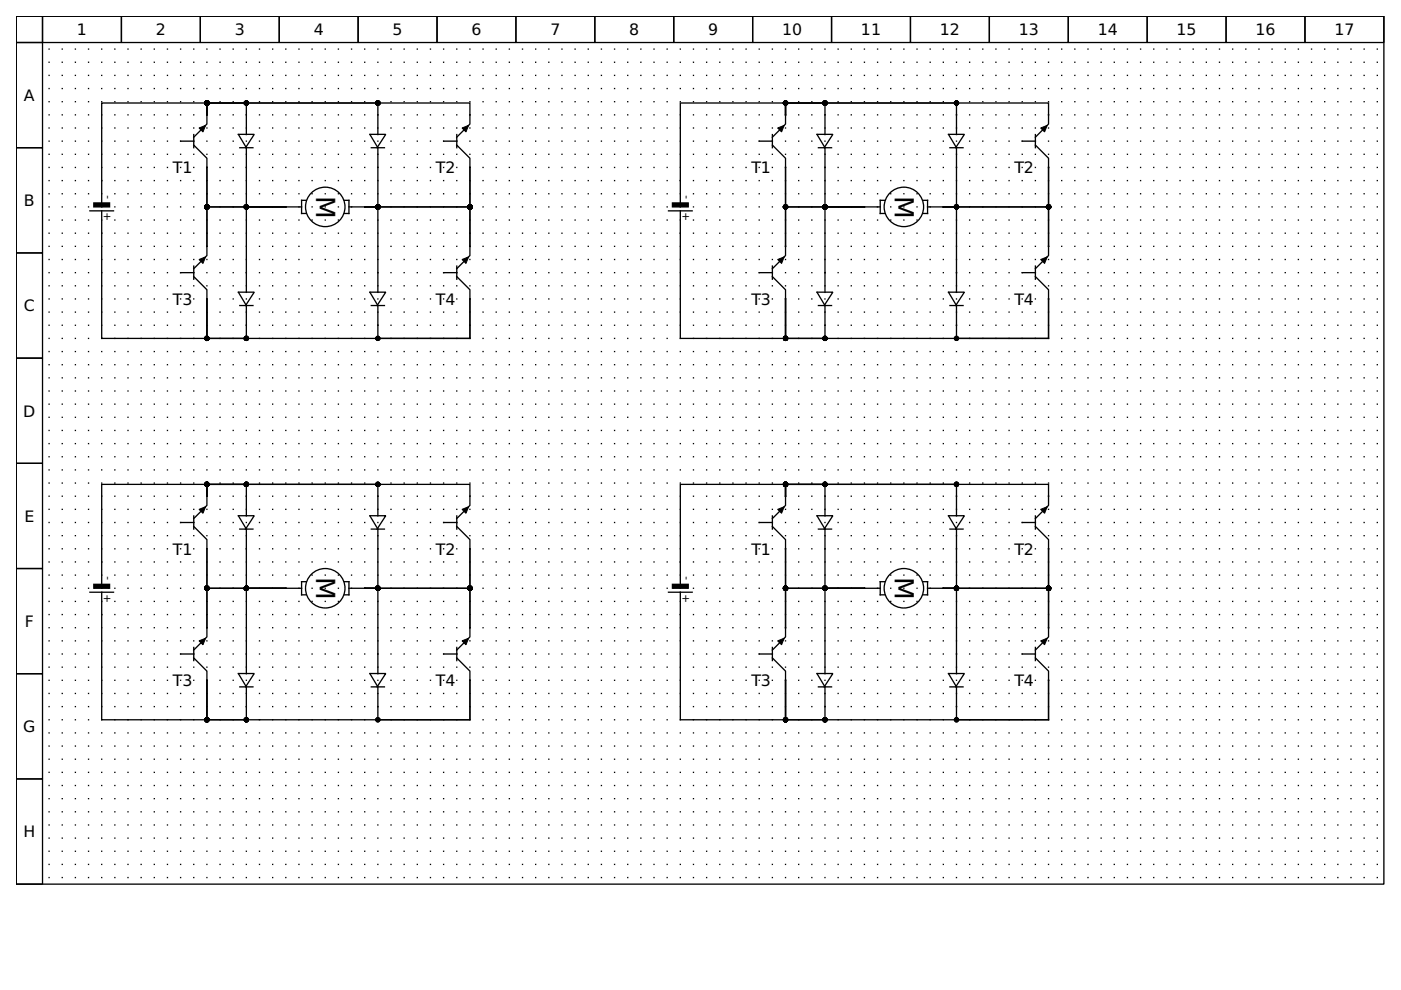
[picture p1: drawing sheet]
<svg xmlns="http://www.w3.org/2000/svg" width="297mm" height="210mm" viewBox="0 0 297 210" stroke-linecap="round" stroke-linejoin="round" font-family="sans-serif">
<defs><g id="words">
<g font-size="5.6">
<text x="67" y="41.5" transform="rotate(90 67 41.5)">M</text>
<text x="189.7" y="41.5" transform="rotate(90 189.7 41.5)">M</text>
<text x="67" y="122.4" transform="rotate(90 67 122.4)">M</text>
<text x="189.7" y="122.4" transform="rotate(90 189.7 122.4)">M</text>
</g>
<g font-size="3.3">
<text x="16.3" y="7.5">1</text>
<text x="33" y="7.5">2</text>
<text x="49.8" y="7.5">3</text>
<text x="66.5" y="7.5">4</text>
<text x="83.2" y="7.5">5</text>
<text x="100" y="7.5">6</text>
<text x="116.7" y="7.5">7</text>
<text x="133.4" y="7.5">8</text>
<text x="150.1" y="7.5">9</text>
<text x="165.8" y="7.5">10</text>
<text x="182.5" y="7.5">11</text>
<text x="199.3" y="7.5">12</text>
<text x="216" y="7.5">13</text>
<text x="232.7" y="7.5">14</text>
<text x="249.5" y="7.5">15</text>
<text x="266.2" y="7.5">16</text>
<text x="282.9" y="7.5">17</text>
<text x="5.1" y="21.4">A</text>
<text x="36.6" y="36.8">T1</text>
<text x="92.4" y="36.8">T2</text>
<text x="159.3" y="36.8">T1</text>
<text x="215.1" y="36.8">T2</text>
<text x="5.1" y="43.7">B</text>
<text x="36.6" y="64.6">T3</text>
<text x="92.4" y="64.6">T4</text>
<text x="159.3" y="64.6">T3</text>
<text x="215.1" y="64.6">T4</text>
<text x="5.1" y="66">C</text>
<text x="4.9" y="88.3">D</text>
<text x="5.2" y="110.6">E</text>
<text x="36.6" y="117.6">T1</text>
<text x="92.4" y="117.6">T2</text>
<text x="159.3" y="117.6">T1</text>
<text x="215.1" y="117.6">T2</text>
<text x="5.3" y="132.9">F</text>
<text x="36.6" y="145.5">T3</text>
<text x="92.4" y="145.5">T4</text>
<text x="159.3" y="145.5">T3</text>
<text x="215.1" y="145.5">T4</text>
<text x="4.9" y="155.3">G</text>
<text x="5" y="177.6">H</text>
</g>
<g font-size="2.2">
<text x="23.4" y="46.9" transform="rotate(-90 23.4 46.9)">+</text>
<text x="23.4" y="42.2" transform="rotate(-90 23.4 42.2)">-</text>
<text x="146.1" y="46.9" transform="rotate(-90 146.1 46.9)">+</text>
<text x="146.1" y="42.2" transform="rotate(-90 146.1 42.2)">-</text>
<text x="23.4" y="123.1" transform="rotate(-90 23.4 123.1)">-</text>
<text x="146.1" y="123.1" transform="rotate(-90 146.1 123.1)">-</text>
<text x="23.4" y="127.8" transform="rotate(-90 23.4 127.8)">+</text>
<text x="146.1" y="127.8" transform="rotate(-90 146.1 127.8)">+</text>
</g>
</g></defs>
<g fill="none" stroke="#000" stroke-width=".28">
<path d="M3.4 3.4h290v184.1h-290zM3.4 3.4h5.6v5.6h-5.6zM3.4 9h5.6v22.3h-5.6zM9 3.4h16.7v5.6h-16.7zM10.4 10.4h.1M10.4 13.2h.1M10.4 16h.1M10.4 18.8h.1M13.2 10.4h.1M13.2 13.2h.1M13.2 16h.1M13.2 18.8h.1"/>
<path d="M16 10.4h.1M16 13.2h.1M16 16h.1M16 18.8h.1M18.8 10.4h.1M18.8 13.2h.1M18.8 16h.1M18.8 18.8h.1M21.6 10.4h.1M21.6 13.2h.1M21.6 16h.1M21.6 18.8h.1"/>
<path d="M24.4 10.4h.1M24.4 13.2h.1M24.4 16h.1M24.4 18.8h.1M25.7 3.4h16.8v5.6h-16.8zM27.1 10.4h.1M27.1 13.2h.1M27.1 16h.1M27.1 18.8h.1M29.9 10.4h.1M29.9 13.2h.1M29.9 16h.1"/>
<path d="M29.9 18.8h.1M32.7 10.4h.1M32.7 13.2h.1M32.7 16h.1M32.7 18.8h.1M35.5 10.4h.1M35.5 13.2h.1M35.5 16h.1M35.5 18.8h.1M38.3 10.4h.1M38.3 13.2h.1M38.3 16h.1"/>
<path d="M38.3 18.8h.1M41.1 10.4h.1M41.1 13.2h.1M41.1 16h.1M41.1 18.8h.1M42.5 3.4h16.7v5.6h-16.7zM43.9 10.4h.1M43.9 13.2h.1M43.9 16h.1M43.9 18.8h.1M46.7 10.4h.1M46.7 13.2h.1"/>
<path d="M46.7 16h.1M46.7 18.8h.1M49.4 10.4h.1M49.4 13.2h.1M49.4 16h.1M49.4 18.8h.1M52.2 10.4h.1M52.2 13.2h.1M52.2 16h.1M52.2 18.8h.1M55 10.4h.1M55 13.2h.1"/>
<path d="M55 16h.1M55 18.8h.1M57.8 10.4h.1M57.8 13.2h.1M57.8 16h.1M57.8 18.8h.1M59.2 3.4h16.7v5.6h-16.7zM60.6 10.4h.1M60.6 13.2h.1M60.6 16h.1M60.6 18.8h.1M63.4 10.4h.1"/>
<path d="M63.4 13.2h.1M63.4 16h.1M63.4 18.8h.1M66.2 10.4h.1M66.2 13.2h.1M66.2 16h.1M66.2 18.8h.1M69 10.4h.1M69 13.2h.1M69 16h.1M69 18.8h.1M71.7 10.4h.1"/>
<path d="M71.7 13.2h.1M71.7 16h.1M71.7 18.8h.1M74.5 10.4h.1M74.5 13.2h.1M74.5 16h.1M74.5 18.8h.1M75.9 3.4h16.8v5.6h-16.8zM77.3 10.4h.1M77.3 13.2h.1M77.3 16h.1M77.3 18.8h.1"/>
<path d="M80.1 10.4h.1M80.1 13.2h.1M80.1 16h.1M80.1 18.8h.1M82.9 10.4h.1M82.9 13.2h.1M82.9 16h.1M82.9 18.8h.1M85.7 10.4h.1M85.7 13.2h.1M85.7 16h.1M85.7 18.8h.1"/>
<path d="M88.5 10.4h.1M88.5 13.2h.1M88.5 16h.1M88.5 18.8h.1M91.3 10.4h.1M91.3 13.2h.1M91.3 16h.1M91.3 18.8h.1M92.7 3.4h16.7v5.6h-16.7zM94.1 10.4h.1M94.1 13.2h.1M94.1 16h.1"/>
<path d="M94.1 18.8h.1M96.8 10.4h.1M96.8 13.2h.1M96.8 16h.1M96.8 18.8h.1M99.6 10.4h.1M99.6 13.2h.1M99.6 16h.1M99.6 18.8h.1M102.4 10.4h.1M102.4 13.2h.1M102.4 16h.1"/>
<path d="M102.4 18.8h.1M105.2 10.4h.1M105.2 13.2h.1M105.2 16h.1M105.2 18.8h.1M108 10.4h.1M108 13.2h.1M108 16h.1M108 18.8h.1M109.4 3.4h16.7v5.6h-16.7zM110.8 10.4h.1M110.8 13.2h.1"/>
<path d="M110.8 16h.1M110.8 18.8h.1M113.6 10.4h.1M113.6 13.2h.1M113.6 16h.1M113.6 18.8h.1M116.4 10.4h.1M116.4 13.2h.1M116.4 16h.1M116.4 18.8h.1M119.1 10.4h.1M119.1 13.2h.1"/>
<path d="M119.1 16h.1M119.1 18.8h.1M121.9 10.4h.1M121.9 13.2h.1M121.9 16h.1M121.9 18.8h.1M124.7 10.4h.1M124.7 13.2h.1M124.7 16h.1M124.7 18.8h.1M126.1 3.4h16.7v5.6h-16.7zM127.5 10.4h.1"/>
<path d="M127.5 13.2h.1M127.5 16h.1M127.5 18.8h.1M130.3 10.4h.1M130.3 13.2h.1M130.3 16h.1M130.3 18.8h.1M133.1 10.4h.1M133.1 13.2h.1M133.1 16h.1M133.1 18.8h.1M135.9 10.4h.1"/>
<path d="M135.9 13.2h.1M135.9 16h.1M135.9 18.8h.1M138.7 10.4h.1M138.7 13.2h.1M138.7 16h.1M138.7 18.8h.1M141.5 10.4h.1M141.5 13.2h.1M141.5 16h.1M141.5 18.8h.1M142.8 3.4h16.8v5.6h-16.8z"/>
<path d="M144.2 10.4h.1M144.2 13.2h.1M144.2 16h.1M144.2 18.8h.1M147 10.4h.1M147 13.2h.1M147 16h.1M147 18.8h.1M149.8 10.4h.1M149.8 13.2h.1M149.8 16h.1M149.8 18.8h.1"/>
<path d="M152.6 10.4h.1M152.6 13.2h.1M152.6 16h.1M152.6 18.8h.1M155.4 10.4h.1M155.4 13.2h.1M155.4 16h.1M155.4 18.8h.1M158.2 10.4h.1M158.2 13.2h.1M158.2 16h.1M158.2 18.8h.1"/>
<path d="M159.6 3.4h16.7v5.6h-16.7zM161 10.4h.1M161 13.2h.1M161 16h.1M161 18.8h.1M163.8 10.4h.1M163.8 13.2h.1M163.8 16h.1M163.8 18.8h.1M166.5 10.4h.1M166.5 13.2h.1M166.5 16h.1"/>
<path d="M166.5 18.8h.1M169.3 10.4h.1M169.3 13.2h.1M169.3 16h.1M169.3 18.8h.1M172.1 10.4h.1M172.1 13.2h.1M172.1 16h.1M172.1 18.8h.1M174.9 10.4h.1M174.9 13.2h.1M174.9 16h.1"/>
<path d="M174.9 18.8h.1M176.3 3.4h16.7v5.6h-16.7zM177.7 10.4h.1M177.7 13.2h.1M177.7 16h.1M177.7 18.8h.1M180.5 10.4h.1M180.5 13.2h.1M180.5 16h.1M180.5 18.8h.1M183.3 10.4h.1M183.3 13.2h.1"/>
<path d="M183.3 16h.1M183.3 18.8h.1M186.1 10.4h.1M186.1 13.2h.1M186.1 16h.1M186.1 18.8h.1M188.9 10.4h.1M188.9 13.2h.1M188.9 16h.1M188.9 18.8h.1M191.6 10.4h.1M191.6 13.2h.1"/>
<path d="M191.6 16h.1M191.6 18.8h.1M193 3.4h16.8v5.6h-16.8zM194.4 10.4h.1M194.4 13.2h.1M194.4 16h.1M194.4 18.8h.1M197.2 10.4h.1M197.2 13.2h.1M197.2 16h.1M197.2 18.8h.1M200 10.4h.1"/>
<path d="M200 13.2h.1M200 16h.1M200 18.8h.1M202.8 10.4h.1M202.8 13.2h.1M202.8 16h.1M202.8 18.8h.1M205.6 10.4h.1M205.6 13.2h.1M205.6 16h.1M205.6 18.8h.1M208.4 10.4h.1"/>
<path d="M208.4 13.2h.1M208.4 16h.1M208.4 18.8h.1M209.8 3.4h16.7v5.6h-16.7zM211.2 10.4h.1M211.2 13.2h.1M211.2 16h.1M211.2 18.8h.1M213.9 10.4h.1M213.9 13.2h.1M213.9 16h.1M213.9 18.8h.1"/>
<path d="M216.7 10.4h.1M216.7 13.2h.1M216.7 16h.1M216.7 18.8h.1M219.5 10.4h.1M219.5 13.2h.1M219.5 16h.1M219.5 18.8h.1M222.3 10.4h.1M222.3 13.2h.1M222.3 16h.1M222.3 18.8h.1"/>
<path d="M225.1 10.4h.1M225.1 13.2h.1M225.1 16h.1M225.1 18.8h.1M226.5 3.4h16.7v5.6h-16.7zM227.9 10.4h.1M227.9 13.2h.1M227.9 16h.1M227.9 18.8h.1M230.7 10.4h.1M230.7 13.2h.1M230.7 16h.1"/>
<path d="M230.7 18.8h.1M233.5 10.4h.1M233.5 13.2h.1M233.5 16h.1M233.5 18.8h.1M236.3 10.4h.1M236.3 13.2h.1M236.3 16h.1M236.3 18.8h.1M239 10.4h.1M239 13.2h.1M239 16h.1"/>
<path d="M239 18.8h.1M241.8 10.4h.1M241.8 13.2h.1M241.8 16h.1M241.8 18.8h.1M243.2 3.4h16.8v5.6h-16.8zM244.6 10.4h.1M244.6 13.2h.1M244.6 16h.1M244.6 18.8h.1M247.4 10.4h.1M247.4 13.2h.1"/>
<path d="M247.4 16h.1M247.4 18.8h.1M250.2 10.4h.1M250.2 13.2h.1M250.2 16h.1M250.2 18.8h.1M253 10.4h.1M253 13.2h.1M253 16h.1M253 18.8h.1M255.8 10.4h.1M255.8 13.2h.1"/>
<path d="M255.8 16h.1M255.8 18.8h.1M258.6 10.4h.1M258.6 13.2h.1M258.6 16h.1M258.6 18.8h.1M260 3.4h16.7v5.6h-16.7zM261.3 10.4h.1M261.3 13.2h.1M261.3 16h.1M261.3 18.8h.1M264.1 10.4h.1"/>
<path d="M264.1 13.2h.1M264.1 16h.1M264.1 18.8h.1M266.9 10.4h.1M266.9 13.2h.1M266.9 16h.1M266.9 18.8h.1M269.7 10.4h.1M269.7 13.2h.1M269.7 16h.1M269.7 18.8h.1M272.5 10.4h.1"/>
<path d="M272.5 13.2h.1M272.5 16h.1M272.5 18.8h.1M275.3 10.4h.1M275.3 13.2h.1M275.3 16h.1M275.3 18.8h.1M276.7 3.4h16.7v5.6h-16.7zM278.1 10.4h.1M278.1 13.2h.1M278.1 16h.1M278.1 18.8h.1"/>
<path d="M280.9 10.4h.1M280.9 13.2h.1M280.9 16h.1M280.9 18.8h.1M283.7 10.4h.1M283.7 13.2h.1M283.7 16h.1M283.7 18.8h.1M286.4 10.4h.1M286.4 13.2h.1M286.4 16h.1M286.4 18.8h.1"/>
<path d="M289.2 10.4h.1M289.2 13.2h.1M289.2 16h.1M289.2 18.8h.1M292 10.4h.1M292 13.2h.1M292 16h.1M292 18.8h.1M3.4 31.3h5.6v22.3h-5.6zM10.4 21.6h.1M10.4 24.4h.1M10.4 27.1h.1"/>
<path d="M10.4 29.9h.1M10.4 32.7h.1M10.4 35.5h.1M10.4 38.3h.1M13.2 21.6h.1M13.2 24.4h.1M13.2 27.1h.1M13.2 29.9h.1M13.2 32.7h.1M13.2 35.5h.1M13.2 38.3h.1M16 21.6h.1"/>
<path d="M16 24.4h.1M16 27.1h.1M16 29.9h.1M16 32.7h.1M16 35.5h.1M16 38.3h.1M18.8 21.6h.1M18.8 24.4h.1M18.8 27.1h.1M18.8 29.9h.1M18.8 32.7h.1M18.8 35.5h.1"/>
<path d="M18.8 38.3h.1M21.6 21.6h.1M21.6 24.4h.1M21.6 27.1h.1M21.6 29.9h.1M21.6 32.7h.1M21.6 35.5h.1M24.4 21.6h.1M24.4 24.4h.1M24.4 27.1h.1M24.4 29.9h.1M24.4 32.7h.1"/>
<path d="M24.4 35.5h.1M24.4 38.3h.1M27.1 21.6h.1M27.1 24.4h.1M27.1 27.1h.1M27.1 29.9h.1M27.1 32.7h.1M27.1 35.5h.1M27.1 38.3h.1M29.9 21.6h.1M29.9 24.4h.1M29.9 27.1h.1"/>
<path d="M29.9 29.9h.1M29.9 32.7h.1M29.9 35.5h.1M29.9 38.3h.1M32.7 21.6h.1M32.7 24.4h.1M32.7 27.1h.1M32.7 29.9h.1M32.7 32.7h.1M32.7 35.5h.1M32.7 38.3h.1M35.5 21.6h.1"/>
<path d="M35.5 24.4h.1M35.5 27.1h.1M35.5 29.9h.1M35.5 32.7h.1M35.5 35.5h.1M35.5 38.3h.1M38.3 21.6h.1M38.3 24.4h.1M38.3 27.1h.1M38.3 29.9h.1M38.3 32.7h.1M38.3 35.5h.1"/>
<path d="M38.3 38.3h.1M38.3 29.9h2.8M41.1 21.6h.1M41.1 24.4h.1M41.1 27.1h.1M41.1 32.7h.1M41.1 35.5h.1M41.1 38.3h.1M41.1 30.8l2.8 2.8v1.9M41.1 28.5v2.8M43.9 35.5v16.7M43.9 35.5v8.4h16.7"/>
<path d="M43.9 24.4v-2.6h55.7v2.6M43.9 24.4v-2.6h8.3v6.7M43.9 24.4v-2.6h36.2v6.7M43.9 24.4v-2.6h-22.3v21.2M43.9 21.6h.1M43.9 24.4h.1M43.9 27.1h.1M43.9 29.9h.1M43.9 32.7h.1M43.9 35.5h.1M43.9 38.3h.1M43.9 24.4v1.9l-2.8 2.8"/>
<path d="M46.7 21.6h.1M46.7 24.4h.1M46.7 27.1h.1M46.7 29.9h.1M46.7 32.7h.1M46.7 35.5h.1M46.7 38.3h.1M49.4 21.6h.1M49.4 24.4h.1M49.4 27.1h.1M49.4 29.9h.1M49.4 32.7h.1"/>
<path d="M49.4 35.5h.1M49.4 38.3h.1M50.5 28.5h3.4l-1.8 2.8M50.6 28.5l1.6 2.8v12.6h8.4M50.8 31.3h2.8M52.2 21.6h.1M52.2 29.9h.1M52.2 38.3h.1M55 21.6h.1M55 24.4h.1M55 27.1h.1M55 29.9h.1"/>
<path d="M55 32.7h.1M55 35.5h.1M55 38.3h.1M57.8 21.6h.1M57.8 24.4h.1M57.8 27.1h.1M57.8 29.9h.1M57.8 32.7h.1M57.8 35.5h.1M57.8 38.3h.1M60.6 21.6h.1M60.6 24.4h.1"/>
<path d="M60.6 27.1h.1M60.6 29.9h.1M60.6 32.7h.1M60.6 35.5h.1M60.6 38.3h.1M63.4 21.6h.1M63.4 24.4h.1M63.4 27.1h.1M63.4 29.9h.1M63.4 32.7h.1M63.4 35.5h.1M63.4 38.3h.1"/>
<path d="M66.2 21.6h.1M66.2 24.4h.1M66.2 27.1h.1M66.2 29.9h.1M66.2 32.7h.1M66.2 35.5h.1M66.2 38.3h.1M69 21.6h.1M69 24.4h.1M69 27.1h.1M69 29.9h.1M69 32.7h.1"/>
<path d="M69 35.5h.1M69 38.3h.1M71.7 21.6h.1M71.7 24.4h.1M71.7 27.1h.1M71.7 29.9h.1M71.7 32.7h.1M71.7 35.5h.1M71.7 38.3h.1M74.5 21.6h.1M74.5 24.4h.1M74.5 27.1h.1"/>
<path d="M74.5 29.9h.1M74.5 32.7h.1M74.5 35.5h.1M74.5 38.3h.1M77.3 21.6h.1M77.3 24.4h.1M77.3 27.1h.1M77.3 29.9h.1M77.3 32.7h.1M77.3 35.5h.1M77.3 38.3h.1M78.4 28.5h3.4l-1.9 2.8"/>
<path d="M78.4 28.5l1.7 2.8v12.6h-2.8M78.7 31.3h2.8M80.1 21.6h.1M80.1 29.9h.1M80.1 38.3h.1M82.9 21.6h.1M82.9 24.4h.1M82.9 27.1h.1M82.9 29.9h.1M82.9 32.7h.1M82.9 35.5h.1M82.9 38.3h.1"/>
<path d="M85.7 21.6h.1M85.7 24.4h.1M85.7 27.1h.1M85.7 29.9h.1M85.7 32.7h.1M85.7 35.5h.1M85.7 38.3h.1M88.5 21.6h.1M88.5 24.4h.1M88.5 27.1h.1M88.5 29.9h.1M88.5 32.7h.1"/>
<path d="M88.5 35.5h.1M88.5 38.3h.1M91.3 21.6h.1M91.3 24.4h.1M91.3 27.1h.1M91.3 29.9h.1M91.3 32.7h.1M91.3 35.5h.1M91.3 38.3h.1M94.1 29.9h2.7M94.1 21.6h.1M94.1 24.4h.1"/>
<path d="M94.1 27.1h.1M94.1 29.9h.1M94.1 32.7h.1M94.1 35.5h.1M94.1 38.3h.1M96.8 30.8l2.8 2.8v1.9M96.8 28.5v2.8M96.8 21.6h.1M96.8 24.4h.1M96.8 27.1h.1M96.8 32.7h.1M96.8 35.5h.1"/>
<path d="M96.8 38.3h.1M99.6 35.5v8.4h-22.3M99.6 35.5v16.7M99.6 24.4v1.9l-2.8 2.8M99.6 21.6h.1M99.6 24.4h.1M99.6 27.1h.1M99.6 29.9h.1M99.6 32.7h.1M99.6 35.5h.1M99.6 38.3h.1M102.4 21.6h.1"/>
<path d="M102.4 24.4h.1M102.4 27.1h.1M102.4 29.9h.1M102.4 32.7h.1M102.4 35.5h.1M102.4 38.3h.1M105.2 21.6h.1M105.2 24.4h.1M105.2 27.1h.1M105.2 29.9h.1M105.2 32.7h.1M105.2 35.5h.1"/>
<path d="M105.2 38.3h.1M108 21.6h.1M108 24.4h.1M108 27.1h.1M108 29.9h.1M108 32.7h.1M108 35.5h.1M108 38.3h.1M110.8 21.6h.1M110.8 24.4h.1M110.8 27.1h.1M110.8 29.9h.1"/>
<path d="M110.8 32.7h.1M110.8 35.5h.1M110.8 38.3h.1M113.6 21.6h.1M113.6 24.4h.1M113.6 27.1h.1M113.6 29.9h.1M113.6 32.7h.1M113.6 35.5h.1M113.6 38.3h.1M116.4 21.6h.1M116.4 24.4h.1"/>
<path d="M116.4 27.1h.1M116.4 29.9h.1M116.4 32.7h.1M116.4 35.5h.1M116.4 38.3h.1M119.1 21.6h.1M119.1 24.4h.1M119.1 27.1h.1M119.1 29.9h.1M119.1 32.7h.1M119.1 35.5h.1M119.1 38.3h.1"/>
<path d="M121.9 21.6h.1M121.9 24.4h.1M121.9 27.1h.1M121.9 29.9h.1M121.9 32.7h.1M121.9 35.5h.1M121.9 38.3h.1M124.7 21.6h.1M124.7 24.4h.1M124.7 27.1h.1M124.7 29.9h.1M124.7 32.7h.1"/>
<path d="M124.7 35.5h.1M124.7 38.3h.1M127.5 21.6h.1M127.5 24.4h.1M127.5 27.1h.1M127.5 29.9h.1M127.5 32.7h.1M127.5 35.5h.1M127.5 38.3h.1M130.3 21.6h.1M130.3 24.4h.1M130.3 27.1h.1"/>
<path d="M130.3 29.9h.1M130.3 32.7h.1M130.3 35.5h.1M130.3 38.3h.1M133.1 21.6h.1M133.1 24.4h.1M133.1 27.1h.1M133.1 29.9h.1M133.1 32.7h.1M133.1 35.5h.1M133.1 38.3h.1M135.9 21.6h.1"/>
<path d="M135.9 24.4h.1M135.9 27.1h.1M135.9 29.9h.1M135.9 32.7h.1M135.9 35.5h.1M135.9 38.3h.1M138.7 21.6h.1M138.7 24.4h.1M138.7 27.1h.1M138.7 29.9h.1M138.7 32.7h.1M138.7 35.5h.1"/>
<path d="M138.7 38.3h.1M141.5 21.6h.1M141.5 24.4h.1M141.5 27.1h.1M141.5 29.9h.1M141.5 32.7h.1M141.5 35.5h.1M141.5 38.3h.1M144.2 21.6h.1M144.2 24.4h.1M144.2 27.1h.1M144.2 29.9h.1"/>
<path d="M144.2 32.7h.1M144.2 35.5h.1M147 21.6h.1M147 24.4h.1M147 27.1h.1M147 29.9h.1M147 32.7h.1M147 35.5h.1M147 38.3h.1M149.8 21.6h.1M149.8 24.4h.1M149.8 27.1h.1"/>
<path d="M149.8 29.9h.1M149.8 32.7h.1M149.8 35.5h.1M149.8 38.3h.1M152.6 21.6h.1M152.6 24.4h.1M152.6 27.1h.1M152.6 29.9h.1M152.6 32.7h.1M152.6 35.5h.1M152.6 38.3h.1M155.4 21.6h.1"/>
<path d="M155.4 24.4h.1M155.4 27.1h.1M155.4 29.9h.1M155.4 32.7h.1M155.4 35.5h.1M155.4 38.3h.1M158.2 21.6h.1M158.2 24.4h.1M158.2 27.1h.1M158.2 29.9h.1M158.2 32.7h.1M158.2 35.5h.1"/>
<path d="M158.2 38.3h.1M161 21.6h.1M161 24.4h.1M161 27.1h.1M161 29.9h.1M161 32.7h.1M161 35.5h.1M161 38.3h.1M161 29.9h2.8M163.8 21.6h.1M163.8 24.4h.1M163.8 27.1h.1"/>
<path d="M163.8 32.7h.1M163.8 35.5h.1M163.8 38.3h.1M163.8 30.8l2.7 2.8v1.9M163.8 28.5v2.8M166.5 21.6h.1M166.5 24.4h.1M166.5 27.1h.1M166.5 29.9h.1M166.5 32.7h.1M166.5 35.5h.1M166.5 38.3h.1"/>
<path d="M166.5 24.4v-2.6h8.4v6.7M166.5 35.5v16.7M166.5 24.4v-2.6h36.3v6.7M166.5 24.4v-2.6h55.8v2.6M166.5 35.5v8.4h16.8M166.5 24.4v-2.6h-22.3v21.2M166.5 24.4v1.9l-2.7 2.8M169.3 21.6h.1M169.3 24.4h.1M169.3 27.1h.1M169.3 29.9h.1M169.3 32.7h.1"/>
<path d="M169.3 35.5h.1M169.3 38.3h.1M172.1 21.6h.1M172.1 24.4h.1M172.1 27.1h.1M172.1 29.9h.1M172.1 32.7h.1M172.1 35.5h.1M172.1 38.3h.1M173.2 28.5h3.4l-1.9 2.8M173.2 28.5l1.7 2.8v12.6h8.4M173.5 31.3h2.8"/>
<path d="M174.9 21.6h.1M174.9 29.9h.1M174.9 38.3h.1M177.7 21.6h.1M177.7 24.4h.1M177.7 27.1h.1M177.7 29.9h.1M177.7 32.7h.1M177.7 35.5h.1M177.7 38.3h.1M180.5 21.6h.1M180.5 24.4h.1"/>
<path d="M180.5 27.1h.1M180.5 29.9h.1M180.5 32.7h.1M180.5 35.5h.1M180.5 38.3h.1M183.3 21.6h.1M183.3 24.4h.1M183.3 27.1h.1M183.3 29.9h.1M183.3 32.7h.1M183.3 35.5h.1M183.3 38.3h.1"/>
<path d="M186.1 21.6h.1M186.1 24.4h.1M186.1 27.1h.1M186.1 29.9h.1M186.1 32.7h.1M186.1 35.5h.1M186.1 38.3h.1M188.9 21.6h.1M188.9 24.4h.1M188.9 27.1h.1M188.9 29.9h.1M188.9 32.7h.1"/>
<path d="M188.9 35.5h.1M188.9 38.3h.1M191.6 21.6h.1M191.6 24.4h.1M191.6 27.1h.1M191.6 29.9h.1M191.6 32.7h.1M191.6 35.5h.1M191.6 38.3h.1M194.4 21.6h.1M194.4 24.4h.1M194.4 27.1h.1"/>
<path d="M194.4 29.9h.1M194.4 32.7h.1M194.4 35.5h.1M194.4 38.3h.1M197.2 21.6h.1M197.2 24.4h.1M197.2 27.1h.1M197.2 29.9h.1M197.2 32.7h.1M197.2 35.5h.1M197.2 38.3h.1M200 21.6h.1"/>
<path d="M200 24.4h.1M200 27.1h.1M200 29.9h.1M200 32.7h.1M200 35.5h.1M200 38.3h.1M201.1 28.5h3.4l-1.9 2.8M201.1 28.5l1.7 2.8v12.6h-2.8M201.4 31.3h2.8M202.8 21.6h.1M202.8 29.9h.1M202.8 38.3h.1"/>
<path d="M205.6 21.6h.1M205.6 24.4h.1M205.6 27.1h.1M205.6 29.9h.1M205.6 32.7h.1M205.6 35.5h.1M205.6 38.3h.1M208.4 21.6h.1M208.4 24.4h.1M208.4 27.1h.1M208.4 29.9h.1M208.4 32.7h.1"/>
<path d="M208.4 35.5h.1M208.4 38.3h.1M211.2 21.6h.1M211.2 24.4h.1M211.2 27.1h.1M211.2 29.9h.1M211.2 32.7h.1M211.2 35.5h.1M211.2 38.3h.1M213.9 21.6h.1M213.9 24.4h.1M213.9 27.1h.1"/>
<path d="M213.9 29.9h.1M213.9 32.7h.1M213.9 35.5h.1M213.9 38.3h.1M216.7 21.6h.1M216.7 24.4h.1M216.7 27.1h.1M216.7 29.9h.1M216.7 32.7h.1M216.7 35.5h.1M216.7 38.3h.1M216.7 29.9h2.8"/>
<path d="M219.5 21.6h.1M219.5 24.4h.1M219.5 27.1h.1M219.5 32.7h.1M219.5 35.5h.1M219.5 38.3h.1M219.5 30.8l2.8 2.8v1.9M219.5 28.5v2.8M222.3 21.6h.1M222.3 24.4h.1M222.3 27.1h.1M222.3 29.9h.1"/>
<path d="M222.3 32.7h.1M222.3 35.5h.1M222.3 38.3h.1M222.3 35.5v8.4h-22.3M222.3 35.5v16.7M222.3 24.4v1.9l-2.8 2.8M225.1 21.6h.1M225.1 24.4h.1M225.1 27.1h.1M225.1 29.9h.1M225.1 32.7h.1M225.1 35.5h.1"/>
<path d="M225.1 38.3h.1M227.9 21.6h.1M227.9 24.4h.1M227.9 27.1h.1M227.9 29.9h.1M227.9 32.7h.1M227.9 35.5h.1M227.9 38.3h.1M230.7 21.6h.1M230.7 24.4h.1M230.7 27.1h.1M230.7 29.9h.1"/>
<path d="M230.7 32.7h.1M230.7 35.5h.1M230.7 38.3h.1M233.5 21.6h.1M233.5 24.4h.1M233.5 27.1h.1M233.5 29.9h.1M233.5 32.7h.1M233.5 35.5h.1M233.5 38.3h.1M236.3 21.6h.1M236.3 24.4h.1"/>
<path d="M236.3 27.1h.1M236.3 29.9h.1M236.3 32.7h.1M236.3 35.5h.1M236.3 38.3h.1M239 21.6h.1M239 24.4h.1M239 27.1h.1M239 29.9h.1M239 32.7h.1M239 35.5h.1M239 38.3h.1"/>
<path d="M241.8 21.6h.1M241.8 24.4h.1M241.8 27.1h.1M241.8 29.9h.1M241.8 32.7h.1M241.8 35.5h.1M241.8 38.3h.1M244.6 21.6h.1M244.6 24.4h.1M244.6 27.1h.1M244.6 29.9h.1M244.6 32.7h.1"/>
<path d="M244.6 35.5h.1M244.6 38.3h.1M247.4 21.6h.1M247.4 24.4h.1M247.4 27.1h.1M247.4 29.9h.1M247.4 32.7h.1M247.4 35.5h.1M247.4 38.3h.1M250.2 21.6h.1M250.2 24.4h.1M250.2 27.1h.1"/>
<path d="M250.2 29.9h.1M250.2 32.7h.1M250.2 35.5h.1M250.2 38.3h.1M253 21.6h.1M253 24.4h.1M253 27.1h.1M253 29.9h.1M253 32.7h.1M253 35.5h.1M253 38.3h.1M255.8 21.6h.1"/>
<path d="M255.8 24.4h.1M255.8 27.1h.1M255.8 29.9h.1M255.8 32.7h.1M255.8 35.5h.1M255.8 38.3h.1M258.6 21.6h.1M258.6 24.4h.1M258.6 27.1h.1M258.6 29.9h.1M258.6 32.7h.1M258.6 35.5h.1"/>
<path d="M258.6 38.3h.1M261.3 21.6h.1M261.3 24.4h.1M261.3 27.1h.1M261.3 29.9h.1M261.3 32.7h.1M261.3 35.5h.1M261.3 38.3h.1M264.1 21.6h.1M264.1 24.4h.1M264.1 27.1h.1M264.1 29.9h.1"/>
<path d="M264.1 32.7h.1M264.1 35.5h.1M264.1 38.3h.1M266.9 21.6h.1M266.9 24.4h.1M266.9 27.1h.1M266.9 29.9h.1M266.9 32.7h.1M266.9 35.5h.1M266.9 38.3h.1M269.7 21.6h.1M269.7 24.4h.1"/>
<path d="M269.7 27.1h.1M269.7 29.9h.1M269.7 32.7h.1M269.7 35.5h.1M269.7 38.3h.1M272.5 21.6h.1M272.5 24.4h.1M272.5 27.1h.1M272.5 29.9h.1M272.5 32.7h.1M272.5 35.5h.1M272.5 38.3h.1"/>
<path d="M275.3 21.6h.1M275.3 24.4h.1M275.3 27.1h.1M275.3 29.9h.1M275.3 32.7h.1M275.3 35.5h.1M275.3 38.3h.1M278.1 21.6h.1M278.1 24.4h.1M278.1 27.1h.1M278.1 29.9h.1M278.1 32.7h.1"/>
<path d="M278.1 35.5h.1M278.1 38.3h.1M280.9 21.6h.1M280.9 24.4h.1M280.9 27.1h.1M280.9 29.9h.1M280.9 32.7h.1M280.9 35.5h.1M280.9 38.3h.1M283.7 21.6h.1M283.7 24.4h.1M283.7 27.1h.1"/>
<path d="M283.7 29.9h.1M283.7 32.7h.1M283.7 35.5h.1M283.7 38.3h.1M286.4 21.6h.1M286.4 24.4h.1M286.4 27.1h.1M286.4 29.9h.1M286.4 32.7h.1M286.4 35.5h.1M286.4 38.3h.1M289.2 21.6h.1"/>
<path d="M289.2 24.4h.1M289.2 27.1h.1M289.2 29.9h.1M289.2 32.7h.1M289.2 35.5h.1M289.2 38.3h.1M292 21.6h.1M292 24.4h.1M292 27.1h.1M292 29.9h.1M292 32.7h.1M292 35.5h.1"/>
<path d="M292 38.3h.1M3.4 53.6h5.6v22.3h-5.6zM10.4 41.1h.1M10.4 43.9h.1M10.4 46.7h.1M10.4 49.4h.1M10.4 52.2h.1M10.4 55h.1M10.4 57.8h.1M13.2 41.1h.1M13.2 43.9h.1M13.2 46.7h.1"/>
<path d="M13.2 49.4h.1M13.2 52.2h.1M13.2 55h.1M13.2 57.8h.1M16 41.1h.1M16 43.9h.1M16 46.7h.1M16 49.4h.1M16 52.2h.1M16 55h.1M16 57.8h.1M18.8 41.1h.1"/>
<path d="M18.8 43.9h.1M18.8 46.7h.1M18.8 49.4h.1M18.8 52.2h.1M18.8 55h.1M18.8 57.8h.1M19.1 44.7h5M21.6 44.7v27h22.3v-8.3M21.6 43.9h.1M21.6 52.2h.1M21.6 55h.1M21.6 57.8h.1"/>
<path d="M24.4 41.1h.1M24.4 43.9h.1M24.4 46.7h.1M24.4 49.4h.1M24.4 52.2h.1M24.4 55h.1M24.4 57.8h.1M27.1 41.1h.1M27.1 43.9h.1M27.1 46.7h.1M27.1 49.4h.1M27.1 52.2h.1"/>
<path d="M27.1 55h.1M27.1 57.8h.1M29.9 41.1h.1M29.9 43.9h.1M29.9 46.7h.1M29.9 49.4h.1M29.9 52.2h.1M29.9 55h.1M29.9 57.8h.1M32.7 41.1h.1M32.7 43.9h.1M32.7 46.7h.1"/>
<path d="M32.7 49.4h.1M32.7 52.2h.1M32.7 55h.1M32.7 57.8h.1M35.5 41.1h.1M35.5 43.9h.1M35.5 46.7h.1M35.5 49.4h.1M35.5 52.2h.1M35.5 55h.1M35.5 57.8h.1M38.3 41.1h.1"/>
<path d="M38.3 43.9h.1M38.3 46.7h.1M38.3 49.4h.1M38.3 52.2h.1M38.3 55h.1M38.3 57.8h.1M38.3 57.8h2.8M41.1 41.1h.1M41.1 43.9h.1M41.1 46.7h.1M41.1 49.4h.1M41.1 52.2h.1"/>
<path d="M41.1 55h.1M41.1 58.6l2.8 2.8v2M41.1 56.4v2.8M43.9 41.1h.1M43.9 43.9h.1M43.9 46.7h.1M43.9 49.4h.1M43.9 52.2h.1M43.9 55h.1M43.9 57.8h.1M43.9 52.2v2l-2.8 2.8M46.7 41.1h.1"/>
<path d="M46.7 43.9h.1M46.7 46.7h.1M46.7 49.4h.1M46.7 52.2h.1M46.7 55h.1M46.7 57.8h.1M49.4 41.1h.1M49.4 43.9h.1M49.4 46.7h.1M49.4 49.4h.1M49.4 52.2h.1M49.4 55h.1"/>
<path d="M49.4 57.8h.1M52.2 41.1h.1M52.2 43.9h.1M52.2 46.7h.1M52.2 49.4h.1M52.2 52.2h.1M52.2 55h.1M55 41.1h.1M55 43.9h.1M55 46.7h.1M55 49.4h.1M55 52.2h.1"/>
<path d="M55 55h.1M55 57.8h.1M57.8 41.1h.1M57.8 43.9h.1M57.8 46.7h.1M57.8 49.4h.1M57.8 52.2h.1M57.8 55h.1M57.8 57.8h.1M60.6 43.9h-8.4v18.1M60.6 43.9h-16.7v8.3M60.6 41.1h.1"/>
<path d="M60.6 43.9h.1M60.6 46.7h.1M60.6 49.4h.1M60.6 52.2h.1M60.6 55h.1M60.6 57.8h.1M60.6 43.9h3.3M63.4 41.1h.1M63.4 43.9h.1M63.4 46.7h.1M63.4 49.4h.1M63.4 52.2h.1"/>
<path d="M63.4 55h.1M63.4 57.8h.1M64.9 42.5h-1v2.8h1M66.2 41.1h.1M66.2 43.9h.1M66.2 46.7h.1M66.2 49.4h.1M66.2 52.2h.1M66.2 55h.1M66.2 57.8h.1M69 41.1h.1M69 43.9h.1"/>
<path d="M69 46.7h.1M69 49.4h.1M69 52.2h.1M69 55h.1M69 57.8h.1M71.7 41.1h.1M71.7 43.9h.1M71.7 46.7h.1M71.7 49.4h.1M71.7 52.2h.1M71.7 55h.1M71.7 57.8h.1"/>
<path d="M73 42.5h1v2.8h-1M74 43.9h3.3M74.5 41.1h.1M74.5 43.9h.1M74.5 46.7h.1M74.5 49.4h.1M74.5 52.2h.1M74.5 55h.1M74.5 57.8h.1M77.3 43.9h22.3v8.3M77.3 43.9h2.8v18.1M77.3 41.1h.1"/>
<path d="M77.3 43.9h.1M77.3 46.7h.1M77.3 49.4h.1M77.3 52.2h.1M77.3 55h.1M77.3 57.8h.1M80.1 41.1h.1M80.1 43.9h.1M80.1 46.7h.1M80.1 49.4h.1M80.1 52.2h.1M80.1 55h.1"/>
<path d="M82.9 41.1h.1M82.9 43.9h.1M82.9 46.7h.1M82.9 49.4h.1M82.9 52.2h.1M82.9 55h.1M82.9 57.8h.1M85.7 41.1h.1M85.7 43.9h.1M85.7 46.7h.1M85.7 49.4h.1M85.7 52.2h.1"/>
<path d="M85.7 55h.1M85.7 57.8h.1M88.5 41.1h.1M88.5 43.9h.1M88.5 46.7h.1M88.5 49.4h.1M88.5 52.2h.1M88.5 55h.1M88.5 57.8h.1M91.3 41.1h.1M91.3 43.9h.1M91.3 46.7h.1"/>
<path d="M91.3 49.4h.1M91.3 52.2h.1M91.3 55h.1M91.3 57.8h.1M94.1 57.8h2.7M94.1 41.1h.1M94.1 43.9h.1M94.1 46.7h.1M94.1 49.4h.1M94.1 52.2h.1M94.1 55h.1M94.1 57.8h.1"/>
<path d="M96.8 58.6l2.8 2.8v2M96.8 56.4v2.8M96.8 41.1h.1M96.8 43.9h.1M96.8 46.7h.1M96.8 49.4h.1M96.8 52.2h.1M96.8 55h.1M99.6 52.2v2l-2.8 2.8M99.6 41.1h.1M99.6 43.9h.1M99.6 46.7h.1"/>
<path d="M99.6 49.4h.1M99.6 52.2h.1M99.6 55h.1M99.6 57.8h.1M102.4 41.1h.1M102.4 43.9h.1M102.4 46.7h.1M102.4 49.4h.1M102.4 52.2h.1M102.4 55h.1M102.4 57.8h.1M105.2 41.1h.1"/>
<path d="M105.2 43.9h.1M105.2 46.7h.1M105.2 49.4h.1M105.2 52.2h.1M105.2 55h.1M105.2 57.8h.1M108 41.1h.1M108 43.9h.1M108 46.7h.1M108 49.4h.1M108 52.2h.1M108 55h.1"/>
<path d="M108 57.8h.1M110.8 41.1h.1M110.8 43.9h.1M110.8 46.7h.1M110.8 49.4h.1M110.8 52.2h.1M110.8 55h.1M110.8 57.8h.1M113.6 41.1h.1M113.6 43.9h.1M113.6 46.7h.1M113.6 49.4h.1"/>
<path d="M113.6 52.2h.1M113.6 55h.1M113.6 57.8h.1M116.4 41.1h.1M116.4 43.9h.1M116.4 46.7h.1M116.4 49.4h.1M116.4 52.2h.1M116.4 55h.1M116.4 57.8h.1M119.1 41.1h.1M119.1 43.9h.1"/>
<path d="M119.1 46.7h.1M119.1 49.4h.1M119.1 52.2h.1M119.1 55h.1M119.1 57.8h.1M121.9 41.1h.1M121.9 43.9h.1M121.9 46.7h.1M121.9 49.4h.1M121.9 52.2h.1M121.9 55h.1M121.9 57.8h.1"/>
<path d="M124.7 41.1h.1M124.7 43.9h.1M124.7 46.7h.1M124.7 49.4h.1M124.7 52.2h.1M124.7 55h.1M124.7 57.8h.1M127.5 41.1h.1M127.5 43.9h.1M127.5 46.7h.1M127.5 49.4h.1M127.5 52.2h.1"/>
<path d="M127.5 55h.1M127.5 57.8h.1M130.3 41.1h.1M130.3 43.9h.1M130.3 46.7h.1M130.3 49.4h.1M130.3 52.2h.1M130.3 55h.1M130.3 57.8h.1M133.1 41.1h.1M133.1 43.9h.1M133.1 46.7h.1"/>
<path d="M133.1 49.4h.1M133.1 52.2h.1M133.1 55h.1M133.1 57.8h.1M135.9 41.1h.1M135.9 43.9h.1M135.9 46.7h.1M135.9 49.4h.1M135.9 52.2h.1M135.9 55h.1M135.9 57.8h.1M138.7 41.1h.1"/>
<path d="M138.7 43.9h.1M138.7 46.7h.1M138.7 49.4h.1M138.7 52.2h.1M138.7 55h.1M138.7 57.8h.1M141.5 41.1h.1M141.5 43.9h.1M141.5 46.7h.1M141.5 49.4h.1M141.5 52.2h.1M141.5 55h.1"/>
<path d="M141.5 57.8h.1M141.7 44.7h5.1M144.2 43.9h.1M144.2 52.2h.1M144.2 55h.1M144.2 57.8h.1M144.2 44.7v27h22.3v-8.3M147 41.1h.1M147 43.9h.1M147 46.7h.1M147 49.4h.1M147 52.2h.1"/>
<path d="M147 55h.1M147 57.8h.1M149.8 41.1h.1M149.8 43.9h.1M149.8 46.7h.1M149.8 49.4h.1M149.8 52.2h.1M149.8 55h.1M149.8 57.8h.1M152.6 41.1h.1M152.6 43.9h.1M152.6 46.7h.1"/>
<path d="M152.6 49.4h.1M152.6 52.2h.1M152.6 55h.1M152.6 57.8h.1M155.4 41.1h.1M155.4 43.9h.1M155.4 46.7h.1M155.4 49.4h.1M155.4 52.2h.1M155.4 55h.1M155.4 57.8h.1M158.2 41.1h.1"/>
<path d="M158.2 43.9h.1M158.2 46.7h.1M158.2 49.4h.1M158.2 52.2h.1M158.2 55h.1M158.2 57.8h.1M161 41.1h.1M161 43.9h.1M161 46.7h.1M161 49.4h.1M161 52.2h.1M161 55h.1"/>
<path d="M161 57.8h.1M161 57.8h2.8M163.8 41.1h.1M163.8 43.9h.1M163.8 46.7h.1M163.8 49.4h.1M163.8 52.2h.1M163.8 55h.1M163.8 58.6l2.7 2.8v2M163.8 56.4v2.8M166.5 41.1h.1M166.5 43.9h.1"/>
<path d="M166.5 46.7h.1M166.5 49.4h.1M166.5 52.2h.1M166.5 55h.1M166.5 57.8h.1M166.5 52.2v2l-2.7 2.8M169.3 41.1h.1M169.3 43.9h.1M169.3 46.7h.1M169.3 49.4h.1M169.3 52.2h.1M169.3 55h.1"/>
<path d="M169.3 57.8h.1M172.1 41.1h.1M172.1 43.9h.1M172.1 46.7h.1M172.1 49.4h.1M172.1 52.2h.1M172.1 55h.1M172.1 57.8h.1M174.9 41.1h.1M174.9 43.9h.1M174.9 46.7h.1M174.9 49.4h.1"/>
<path d="M174.9 52.2h.1M174.9 55h.1M177.7 41.1h.1M177.7 43.9h.1M177.7 46.7h.1M177.7 49.4h.1M177.7 52.2h.1M177.7 55h.1M177.7 57.8h.1M180.5 41.1h.1M180.5 43.9h.1M180.5 46.7h.1"/>
<path d="M180.5 49.4h.1M180.5 52.2h.1M180.5 55h.1M180.5 57.8h.1M183.3 43.9h3.3M183.3 41.1h.1M183.3 43.9h.1M183.3 46.7h.1M183.3 49.4h.1M183.3 52.2h.1M183.3 55h.1M183.3 57.8h.1"/>
<path d="M183.3 43.9h-8.4v18.1M183.3 43.9h-16.8v8.3M186.1 41.1h.1M186.1 43.9h.1M186.1 46.7h.1M186.1 49.4h.1M186.1 52.2h.1M186.1 55h.1M186.1 57.8h.1M187.6 42.5h-1v2.8h1M188.9 41.1h.1M188.9 43.9h.1"/>
<path d="M188.9 46.7h.1M188.9 49.4h.1M188.9 52.2h.1M188.9 55h.1M188.9 57.8h.1M191.6 41.1h.1M191.6 43.9h.1M191.6 46.7h.1M191.6 49.4h.1M191.6 52.2h.1M191.6 55h.1M191.6 57.8h.1"/>
<path d="M194.4 41.1h.1M194.4 43.9h.1M194.4 46.7h.1M194.4 49.4h.1M194.4 52.2h.1M194.4 55h.1M194.4 57.8h.1M195.7 42.5h1v2.8h-1M196.7 43.9h3.3M197.2 41.1h.1M197.2 43.9h.1M197.2 46.7h.1"/>
<path d="M197.2 49.4h.1M197.2 52.2h.1M197.2 55h.1M197.2 57.8h.1M200 41.1h.1M200 43.9h.1M200 46.7h.1M200 49.4h.1M200 52.2h.1M200 55h.1M200 57.8h.1M200 43.9h22.3v8.3"/>
<path d="M200 43.9h2.8v18.1M202.8 41.1h.1M202.8 43.9h.1M202.8 46.7h.1M202.8 49.4h.1M202.8 52.2h.1M202.8 55h.1M205.6 41.1h.1M205.6 43.9h.1M205.6 46.7h.1M205.6 49.4h.1M205.6 52.2h.1"/>
<path d="M205.6 55h.1M205.6 57.8h.1M208.4 41.1h.1M208.4 43.9h.1M208.4 46.7h.1M208.4 49.4h.1M208.4 52.2h.1M208.4 55h.1M208.4 57.8h.1M211.2 41.1h.1M211.2 43.9h.1M211.2 46.7h.1"/>
<path d="M211.2 49.4h.1M211.2 52.2h.1M211.2 55h.1M211.2 57.8h.1M213.9 41.1h.1M213.9 43.9h.1M213.9 46.7h.1M213.9 49.4h.1M213.9 52.2h.1M213.9 55h.1M213.9 57.8h.1M216.7 41.1h.1"/>
<path d="M216.7 43.9h.1M216.7 46.7h.1M216.7 49.4h.1M216.7 52.2h.1M216.7 55h.1M216.7 57.8h.1M216.7 57.8h2.8M219.5 41.1h.1M219.5 43.9h.1M219.5 46.7h.1M219.5 49.4h.1M219.5 52.2h.1"/>
<path d="M219.5 55h.1M219.5 58.6l2.8 2.8v2M219.5 56.4v2.8M222.3 41.1h.1M222.3 43.9h.1M222.3 46.7h.1M222.3 49.4h.1M222.3 52.2h.1M222.3 55h.1M222.3 57.8h.1M222.3 52.2v2l-2.8 2.8M225.1 41.1h.1"/>
<path d="M225.1 43.9h.1M225.1 46.7h.1M225.1 49.4h.1M225.1 52.2h.1M225.1 55h.1M225.1 57.8h.1M227.9 41.1h.1M227.9 43.9h.1M227.9 46.7h.1M227.9 49.4h.1M227.9 52.2h.1M227.9 55h.1"/>
<path d="M227.9 57.8h.1M230.7 41.1h.1M230.7 43.9h.1M230.7 46.7h.1M230.7 49.4h.1M230.7 52.2h.1M230.7 55h.1M230.7 57.8h.1M233.5 41.1h.1M233.5 43.9h.1M233.5 46.7h.1M233.5 49.4h.1"/>
<path d="M233.5 52.2h.1M233.5 55h.1M233.5 57.8h.1M236.3 41.1h.1M236.3 43.9h.1M236.3 46.7h.1M236.3 49.4h.1M236.3 52.2h.1M236.3 55h.1M236.3 57.8h.1M239 41.1h.1M239 43.9h.1"/>
<path d="M239 46.7h.1M239 49.4h.1M239 52.2h.1M239 55h.1M239 57.8h.1M241.8 41.1h.1M241.8 43.9h.1M241.8 46.7h.1M241.8 49.4h.1M241.8 52.2h.1M241.8 55h.1M241.8 57.8h.1"/>
<path d="M244.6 41.1h.1M244.6 43.9h.1M244.6 46.7h.1M244.6 49.4h.1M244.6 52.2h.1M244.6 55h.1M244.6 57.8h.1M247.4 41.1h.1M247.4 43.9h.1M247.4 46.7h.1M247.4 49.4h.1M247.4 52.2h.1"/>
<path d="M247.4 55h.1M247.4 57.8h.1M250.2 41.1h.1M250.2 43.9h.1M250.2 46.7h.1M250.2 49.4h.1M250.2 52.2h.1M250.2 55h.1M250.2 57.8h.1M253 41.1h.1M253 43.9h.1M253 46.7h.1"/>
<path d="M253 49.4h.1M253 52.2h.1M253 55h.1M253 57.8h.1M255.8 41.1h.1M255.8 43.9h.1M255.8 46.7h.1M255.8 49.4h.1M255.8 52.2h.1M255.8 55h.1M255.8 57.8h.1M258.6 41.1h.1"/>
<path d="M258.6 43.9h.1M258.6 46.7h.1M258.6 49.4h.1M258.6 52.2h.1M258.6 55h.1M258.6 57.8h.1M261.3 41.1h.1M261.3 43.9h.1M261.3 46.7h.1M261.3 49.4h.1M261.3 52.2h.1M261.3 55h.1"/>
<path d="M261.3 57.8h.1M264.1 41.1h.1M264.1 43.9h.1M264.1 46.7h.1M264.1 49.4h.1M264.1 52.2h.1M264.1 55h.1M264.1 57.8h.1M266.9 41.1h.1M266.9 43.9h.1M266.9 46.7h.1M266.9 49.4h.1"/>
<path d="M266.9 52.2h.1M266.9 55h.1M266.9 57.8h.1M269.7 41.1h.1M269.7 43.9h.1M269.7 46.7h.1M269.7 49.4h.1M269.7 52.2h.1M269.7 55h.1M269.7 57.8h.1M272.5 41.1h.1M272.5 43.9h.1"/>
<path d="M272.5 46.7h.1M272.5 49.4h.1M272.5 52.2h.1M272.5 55h.1M272.5 57.8h.1M275.3 41.1h.1M275.3 43.9h.1M275.3 46.7h.1M275.3 49.4h.1M275.3 52.2h.1M275.3 55h.1M275.3 57.8h.1"/>
<path d="M278.1 41.1h.1M278.1 43.9h.1M278.1 46.7h.1M278.1 49.4h.1M278.1 52.2h.1M278.1 55h.1M278.1 57.8h.1M280.9 41.1h.1M280.9 43.9h.1M280.9 46.7h.1M280.9 49.4h.1M280.9 52.2h.1"/>
<path d="M280.9 55h.1M280.9 57.8h.1M283.7 41.1h.1M283.7 43.9h.1M283.7 46.7h.1M283.7 49.4h.1M283.7 52.2h.1M283.7 55h.1M283.7 57.8h.1M286.4 41.1h.1M286.4 43.9h.1M286.4 46.7h.1"/>
<path d="M286.4 49.4h.1M286.4 52.2h.1M286.4 55h.1M286.4 57.8h.1M289.2 41.1h.1M289.2 43.9h.1M289.2 46.7h.1M289.2 49.4h.1M289.2 52.2h.1M289.2 55h.1M289.2 57.8h.1M292 41.1h.1"/>
<path d="M292 43.9h.1M292 46.7h.1M292 49.4h.1M292 52.2h.1M292 55h.1M292 57.8h.1M3.4 75.9h5.6v22.3h-5.6zM10.4 60.6h.1M10.4 63.4h.1M10.4 66.2h.1M10.4 69h.1M10.4 71.7h.1"/>
<path d="M10.4 74.5h.1M10.4 77.3h.1M13.2 60.6h.1M13.2 63.4h.1M13.2 66.2h.1M13.2 69h.1M13.2 71.7h.1M13.2 74.5h.1M13.2 77.3h.1M16 60.6h.1M16 63.4h.1M16 66.2h.1"/>
<path d="M16 69h.1M16 71.7h.1M16 74.5h.1M16 77.3h.1M18.8 60.6h.1M18.8 63.4h.1M18.8 66.2h.1M18.8 69h.1M18.8 71.7h.1M18.8 74.5h.1M18.8 77.3h.1M21.6 60.6h.1"/>
<path d="M21.6 63.4h.1M21.6 66.2h.1M21.6 69h.1M21.6 71.7h.1M21.6 74.5h.1M21.6 77.3h.1M24.4 60.6h.1M24.4 63.4h.1M24.4 66.2h.1M24.4 69h.1M24.4 71.7h.1M24.4 74.5h.1"/>
<path d="M24.4 77.3h.1M27.1 60.6h.1M27.1 63.4h.1M27.1 66.2h.1M27.1 69h.1M27.1 71.7h.1M27.1 74.5h.1M27.1 77.3h.1M29.9 60.6h.1M29.9 63.4h.1M29.9 66.2h.1M29.9 69h.1"/>
<path d="M29.9 71.7h.1M29.9 74.5h.1M29.9 77.3h.1M32.7 60.6h.1M32.7 63.4h.1M32.7 66.2h.1M32.7 69h.1M32.7 71.7h.1M32.7 74.5h.1M32.7 77.3h.1M35.5 60.6h.1M35.5 63.4h.1"/>
<path d="M35.5 66.2h.1M35.5 69h.1M35.5 71.7h.1M35.5 74.5h.1M35.5 77.3h.1M38.3 60.6h.1M38.3 63.4h.1M38.3 66.2h.1M38.3 69h.1M38.3 71.7h.1M38.3 74.5h.1M38.3 77.3h.1"/>
<path d="M41.1 60.6h.1M41.1 63.4h.1M41.1 66.2h.1M41.1 69h.1M41.1 71.7h.1M41.1 74.5h.1M41.1 77.3h.1M43.9 63.4v8.3h55.7v-8.3M43.9 60.6h.1M43.9 63.4h.1M43.9 66.2h.1M43.9 69h.1"/>
<path d="M43.9 71.7h.1M43.9 74.5h.1M43.9 77.3h.1M46.7 60.6h.1M46.7 63.4h.1M46.7 66.2h.1M46.7 69h.1M46.7 71.7h.1M46.7 74.5h.1M46.7 77.3h.1M49.4 60.6h.1M49.4 63.4h.1"/>
<path d="M49.4 66.2h.1M49.4 69h.1M49.4 71.7h.1M49.4 74.5h.1M49.4 77.3h.1M50.5 61.9h3.4l-1.8 2.9M50.6 62l1.6 2.8v6.9h-8.3v-8.3M50.8 64.8h2.8M52.2 63.4h.1M52.2 71.7h.1M52.2 74.5h.1M52.2 77.3h.1"/>
<path d="M55 60.6h.1M55 63.4h.1M55 66.2h.1M55 69h.1M55 71.7h.1M55 74.5h.1M55 77.3h.1M57.8 60.6h.1M57.8 63.4h.1M57.8 66.2h.1M57.8 69h.1M57.8 71.7h.1"/>
<path d="M57.8 74.5h.1M57.8 77.3h.1M60.6 60.6h.1M60.6 63.4h.1M60.6 66.2h.1M60.6 69h.1M60.6 71.7h.1M60.6 74.5h.1M60.6 77.3h.1M63.4 60.6h.1M63.4 63.4h.1M63.4 66.2h.1"/>
<path d="M63.4 69h.1M63.4 71.7h.1M63.4 74.5h.1M63.4 77.3h.1M66.2 60.6h.1M66.2 63.4h.1M66.2 66.2h.1M66.2 69h.1M66.2 71.7h.1M66.2 74.5h.1M66.2 77.3h.1M69 60.6h.1"/>
<path d="M69 63.4h.1M69 66.2h.1M69 69h.1M69 71.7h.1M69 74.5h.1M69 77.3h.1M71.7 60.6h.1M71.7 63.4h.1M71.7 66.2h.1M71.7 69h.1M71.7 71.7h.1M71.7 74.5h.1"/>
<path d="M71.7 77.3h.1M74.5 60.6h.1M74.5 63.4h.1M74.5 66.2h.1M74.5 69h.1M74.5 71.7h.1M74.5 74.5h.1M74.5 77.3h.1M77.3 60.6h.1M77.3 63.4h.1M77.3 66.2h.1M77.3 69h.1"/>
<path d="M77.3 71.7h.1M77.3 74.5h.1M77.3 77.3h.1M78.4 61.9h3.4l-1.9 2.9M78.4 62l1.7 2.8v7.4v-.5h19.5v-8.3M78.7 64.8h2.8M80.1 63.4h.1M80.1 71.7h.1M80.1 74.5h.1M80.1 77.3h.1M82.9 60.6h.1M82.9 63.4h.1"/>
<path d="M82.9 66.2h.1M82.9 69h.1M82.9 71.7h.1M82.9 74.5h.1M82.9 77.3h.1M85.7 60.6h.1M85.7 63.4h.1M85.7 66.2h.1M85.7 69h.1M85.7 71.7h.1M85.7 74.5h.1M85.7 77.3h.1"/>
<path d="M88.5 60.6h.1M88.5 63.4h.1M88.5 66.2h.1M88.5 69h.1M88.5 71.7h.1M88.5 74.5h.1M88.5 77.3h.1M91.3 60.6h.1M91.3 63.4h.1M91.3 66.2h.1M91.3 69h.1M91.3 71.7h.1"/>
<path d="M91.3 74.5h.1M91.3 77.3h.1M94.1 60.6h.1M94.1 63.4h.1M94.1 66.2h.1M94.1 69h.1M94.1 71.7h.1M94.1 74.5h.1M94.1 77.3h.1M96.8 60.6h.1M96.8 63.4h.1M96.8 66.2h.1"/>
<path d="M96.8 69h.1M96.8 71.7h.1M96.8 74.5h.1M96.8 77.3h.1M99.6 60.6h.1M99.6 63.4h.1M99.6 66.2h.1M99.6 69h.1M99.6 71.7h.1M99.6 74.5h.1M99.6 77.3h.1M102.4 60.6h.1"/>
<path d="M102.4 63.4h.1M102.4 66.2h.1M102.4 69h.1M102.4 71.7h.1M102.4 74.5h.1M102.4 77.3h.1M105.2 60.6h.1M105.2 63.4h.1M105.2 66.2h.1M105.2 69h.1M105.2 71.7h.1M105.2 74.5h.1"/>
<path d="M105.2 77.3h.1M108 60.6h.1M108 63.4h.1M108 66.2h.1M108 69h.1M108 71.7h.1M108 74.5h.1M108 77.3h.1M110.8 60.6h.1M110.8 63.4h.1M110.8 66.2h.1M110.8 69h.1"/>
<path d="M110.8 71.7h.1M110.8 74.5h.1M110.8 77.3h.1M113.6 60.6h.1M113.6 63.4h.1M113.6 66.2h.1M113.6 69h.1M113.6 71.7h.1M113.6 74.5h.1M113.6 77.3h.1M116.4 60.6h.1M116.4 63.4h.1"/>
<path d="M116.4 66.2h.1M116.4 69h.1M116.4 71.7h.1M116.4 74.5h.1M116.4 77.3h.1M119.1 60.6h.1M119.1 63.4h.1M119.1 66.2h.1M119.1 69h.1M119.1 71.7h.1M119.1 74.5h.1M119.1 77.3h.1"/>
<path d="M121.9 60.6h.1M121.9 63.4h.1M121.9 66.2h.1M121.9 69h.1M121.9 71.7h.1M121.9 74.5h.1M121.9 77.3h.1M124.7 60.6h.1M124.7 63.4h.1M124.7 66.2h.1M124.7 69h.1M124.7 71.7h.1"/>
<path d="M124.7 74.5h.1M124.7 77.3h.1M127.5 60.6h.1M127.5 63.4h.1M127.5 66.2h.1M127.5 69h.1M127.5 71.7h.1M127.5 74.5h.1M127.5 77.3h.1M130.3 60.6h.1M130.3 63.4h.1M130.3 66.2h.1"/>
<path d="M130.3 69h.1M130.3 71.7h.1M130.3 74.5h.1M130.3 77.3h.1M133.1 60.6h.1M133.1 63.4h.1M133.1 66.2h.1M133.1 69h.1M133.1 71.7h.1M133.1 74.5h.1M133.1 77.3h.1M135.9 60.6h.1"/>
<path d="M135.9 63.4h.1M135.9 66.2h.1M135.9 69h.1M135.9 71.7h.1M135.9 74.5h.1M135.9 77.3h.1M138.7 60.6h.1M138.7 63.4h.1M138.7 66.2h.1M138.7 69h.1M138.7 71.7h.1M138.7 74.5h.1"/>
<path d="M138.7 77.3h.1M141.5 60.6h.1M141.5 63.4h.1M141.5 66.2h.1M141.5 69h.1M141.5 71.7h.1M141.5 74.5h.1M141.5 77.3h.1M144.2 60.6h.1M144.2 63.4h.1M144.2 66.2h.1M144.2 69h.1"/>
<path d="M144.2 71.7h.1M144.2 74.5h.1M144.2 77.3h.1M147 60.6h.1M147 63.4h.1M147 66.2h.1M147 69h.1M147 71.7h.1M147 74.5h.1M147 77.3h.1M149.8 60.6h.1M149.8 63.4h.1"/>
<path d="M149.8 66.2h.1M149.8 69h.1M149.8 71.7h.1M149.8 74.5h.1M149.8 77.3h.1M152.6 60.6h.1M152.6 63.4h.1M152.6 66.2h.1M152.6 69h.1M152.6 71.7h.1M152.6 74.5h.1M152.6 77.3h.1"/>
<path d="M155.4 60.6h.1M155.4 63.4h.1M155.4 66.2h.1M155.4 69h.1M155.4 71.7h.1M155.4 74.5h.1M155.4 77.3h.1M158.2 60.6h.1M158.2 63.4h.1M158.2 66.2h.1M158.2 69h.1M158.2 71.7h.1"/>
<path d="M158.2 74.5h.1M158.2 77.3h.1M161 60.6h.1M161 63.4h.1M161 66.2h.1M161 69h.1M161 71.7h.1M161 74.5h.1M161 77.3h.1M163.8 60.6h.1M163.8 63.4h.1M163.8 66.2h.1"/>
<path d="M163.8 69h.1M163.8 71.7h.1M163.8 74.5h.1M163.8 77.3h.1M166.5 60.6h.1M166.5 63.4h.1M166.5 66.2h.1M166.5 69h.1M166.5 71.7h.1M166.5 74.5h.1M166.5 77.3h.1M166.5 63.4v8.3h55.8v-8.3"/>
<path d="M169.3 60.6h.1M169.3 63.4h.1M169.3 66.2h.1M169.3 69h.1M169.3 71.7h.1M169.3 74.5h.1M169.3 77.3h.1M172.1 60.6h.1M172.1 63.4h.1M172.1 66.2h.1M172.1 69h.1M172.1 71.7h.1"/>
<path d="M172.1 74.5h.1M172.1 77.3h.1M173.2 61.9h3.4l-1.9 2.9M173.2 62l1.7 2.8v6.9h-8.4v-8.3M173.5 64.8h2.8M174.9 63.4h.1M174.9 71.7h.1M174.9 74.5h.1M174.9 77.3h.1M177.7 60.6h.1M177.7 63.4h.1M177.7 66.2h.1"/>
<path d="M177.7 69h.1M177.7 71.7h.1M177.7 74.5h.1M177.7 77.3h.1M180.5 60.6h.1M180.5 63.4h.1M180.5 66.2h.1M180.5 69h.1M180.5 71.7h.1M180.5 74.5h.1M180.5 77.3h.1M183.3 60.6h.1"/>
<path d="M183.3 63.4h.1M183.3 66.2h.1M183.3 69h.1M183.3 71.7h.1M183.3 74.5h.1M183.3 77.3h.1M186.1 60.6h.1M186.1 63.4h.1M186.1 66.2h.1M186.1 69h.1M186.1 71.7h.1M186.1 74.5h.1"/>
<path d="M186.1 77.3h.1M188.9 60.6h.1M188.9 63.4h.1M188.9 66.2h.1M188.9 69h.1M188.9 71.7h.1M188.9 74.5h.1M188.9 77.3h.1M191.6 60.6h.1M191.6 63.4h.1M191.6 66.2h.1M191.6 69h.1"/>
<path d="M191.6 71.7h.1M191.6 74.5h.1M191.6 77.3h.1M194.4 60.6h.1M194.4 63.4h.1M194.4 66.2h.1M194.4 69h.1M194.4 71.7h.1M194.4 74.5h.1M194.4 77.3h.1M197.2 60.6h.1M197.2 63.4h.1"/>
<path d="M197.2 66.2h.1M197.2 69h.1M197.2 71.7h.1M197.2 74.5h.1M197.2 77.3h.1M200 60.6h.1M200 63.4h.1M200 66.2h.1M200 69h.1M200 71.7h.1M200 74.5h.1M200 77.3h.1"/>
<path d="M201.1 61.9h3.4l-1.9 2.9M201.1 62l1.7 2.8v7.4v-.5h19.5v-8.3M201.4 64.8h2.8M202.8 63.4h.1M202.8 71.7h.1M202.8 74.5h.1M202.8 77.3h.1M205.6 60.6h.1M205.6 63.4h.1M205.6 66.2h.1M205.6 69h.1M205.6 71.7h.1"/>
<path d="M205.6 74.5h.1M205.6 77.3h.1M208.4 60.6h.1M208.4 63.4h.1M208.4 66.2h.1M208.4 69h.1M208.4 71.7h.1M208.4 74.5h.1M208.4 77.3h.1M211.2 60.6h.1M211.2 63.4h.1M211.2 66.2h.1"/>
<path d="M211.2 69h.1M211.2 71.7h.1M211.2 74.5h.1M211.2 77.3h.1M213.9 60.6h.1M213.9 63.4h.1M213.9 66.2h.1M213.9 69h.1M213.9 71.7h.1M213.9 74.5h.1M213.9 77.3h.1M216.7 60.6h.1"/>
<path d="M216.7 63.4h.1M216.7 66.2h.1M216.7 69h.1M216.7 71.7h.1M216.7 74.5h.1M216.7 77.3h.1M219.5 60.6h.1M219.5 63.4h.1M219.5 66.2h.1M219.5 69h.1M219.5 71.7h.1M219.5 74.5h.1"/>
<path d="M219.5 77.3h.1M222.3 60.6h.1M222.3 63.4h.1M222.3 66.2h.1M222.3 69h.1M222.3 71.7h.1M222.3 74.5h.1M222.3 77.3h.1M225.1 60.6h.1M225.1 63.4h.1M225.1 66.2h.1M225.1 69h.1"/>
<path d="M225.1 71.7h.1M225.1 74.5h.1M225.1 77.3h.1M227.9 60.6h.1M227.9 63.4h.1M227.9 66.2h.1M227.9 69h.1M227.9 71.7h.1M227.9 74.5h.1M227.9 77.3h.1M230.7 60.6h.1M230.7 63.4h.1"/>
<path d="M230.7 66.2h.1M230.7 69h.1M230.7 71.7h.1M230.7 74.5h.1M230.7 77.3h.1M233.5 60.6h.1M233.5 63.4h.1M233.5 66.2h.1M233.5 69h.1M233.5 71.7h.1M233.5 74.5h.1M233.5 77.3h.1"/>
<path d="M236.3 60.6h.1M236.3 63.4h.1M236.3 66.2h.1M236.3 69h.1M236.3 71.7h.1M236.3 74.5h.1M236.3 77.3h.1M239 60.6h.1M239 63.4h.1M239 66.2h.1M239 69h.1M239 71.7h.1"/>
<path d="M239 74.5h.1M239 77.3h.1M241.8 60.6h.1M241.8 63.4h.1M241.8 66.2h.1M241.8 69h.1M241.8 71.7h.1M241.8 74.5h.1M241.8 77.3h.1M244.6 60.6h.1M244.6 63.4h.1M244.6 66.2h.1"/>
<path d="M244.6 69h.1M244.6 71.7h.1M244.6 74.5h.1M244.6 77.3h.1M247.4 60.6h.1M247.4 63.4h.1M247.4 66.2h.1M247.4 69h.1M247.4 71.7h.1M247.4 74.5h.1M247.4 77.3h.1M250.2 60.6h.1"/>
<path d="M250.2 63.4h.1M250.2 66.2h.1M250.2 69h.1M250.2 71.7h.1M250.2 74.5h.1M250.2 77.3h.1M253 60.6h.1M253 63.4h.1M253 66.2h.1M253 69h.1M253 71.7h.1M253 74.5h.1"/>
<path d="M253 77.3h.1M255.8 60.6h.1M255.8 63.4h.1M255.8 66.2h.1M255.8 69h.1M255.8 71.7h.1M255.8 74.5h.1M255.8 77.3h.1M258.6 60.6h.1M258.6 63.4h.1M258.6 66.2h.1M258.6 69h.1"/>
<path d="M258.6 71.7h.1M258.6 74.5h.1M258.6 77.3h.1M261.3 60.6h.1M261.3 63.4h.1M261.3 66.2h.1M261.3 69h.1M261.3 71.7h.1M261.3 74.5h.1M261.3 77.3h.1M264.1 60.6h.1M264.1 63.4h.1"/>
<path d="M264.1 66.2h.1M264.1 69h.1M264.1 71.7h.1M264.1 74.5h.1M264.1 77.3h.1M266.9 60.6h.1M266.9 63.4h.1M266.9 66.2h.1M266.9 69h.1M266.9 71.7h.1M266.9 74.5h.1M266.9 77.3h.1"/>
<path d="M269.7 60.6h.1M269.7 63.4h.1M269.7 66.2h.1M269.7 69h.1M269.7 71.7h.1M269.7 74.5h.1M269.7 77.3h.1M272.5 60.6h.1M272.5 63.4h.1M272.5 66.2h.1M272.5 69h.1M272.5 71.7h.1"/>
<path d="M272.5 74.5h.1M272.5 77.3h.1M275.3 60.6h.1M275.3 63.4h.1M275.3 66.2h.1M275.3 69h.1M275.3 71.7h.1M275.3 74.5h.1M275.3 77.3h.1M278.1 60.6h.1M278.1 63.4h.1M278.1 66.2h.1"/>
<path d="M278.1 69h.1M278.1 71.7h.1M278.1 74.5h.1M278.1 77.3h.1M280.9 60.6h.1M280.9 63.4h.1M280.9 66.2h.1M280.9 69h.1M280.9 71.7h.1M280.9 74.5h.1M280.9 77.3h.1M283.7 60.6h.1"/>
<path d="M283.7 63.4h.1M283.7 66.2h.1M283.7 69h.1M283.7 71.7h.1M283.7 74.5h.1M283.7 77.3h.1M286.4 60.6h.1M286.4 63.4h.1M286.4 66.2h.1M286.4 69h.1M286.4 71.7h.1M286.4 74.5h.1"/>
<path d="M286.4 77.3h.1M289.2 60.6h.1M289.2 63.4h.1M289.2 66.2h.1M289.2 69h.1M289.2 71.7h.1M289.2 74.5h.1M289.2 77.3h.1M292 60.6h.1M292 63.4h.1M292 66.2h.1M292 69h.1"/>
<path d="M292 71.7h.1M292 74.5h.1M292 77.3h.1M3.4 98.2h5.6v22.3h-5.6zM10.4 80.1h.1M10.4 82.9h.1M10.4 85.7h.1M10.4 88.5h.1M10.4 91.3h.1M10.4 94.1h.1M10.4 96.8h.1M10.4 99.6h.1"/>
<path d="M13.2 80.1h.1M13.2 82.9h.1M13.2 85.7h.1M13.2 88.5h.1M13.2 91.3h.1M13.2 94.1h.1M13.2 96.8h.1M13.2 99.6h.1M16 80.1h.1M16 82.9h.1M16 85.7h.1M16 88.5h.1"/>
<path d="M16 91.3h.1M16 94.1h.1M16 96.8h.1M16 99.6h.1M18.8 80.1h.1M18.8 82.9h.1M18.8 85.7h.1M18.8 88.5h.1M18.8 91.3h.1M18.8 94.1h.1M18.8 96.8h.1M18.8 99.6h.1"/>
<path d="M21.6 80.1h.1M21.6 82.9h.1M21.6 85.7h.1M21.6 88.5h.1M21.6 91.3h.1M21.6 94.1h.1M21.6 96.8h.1M21.6 99.6h.1M24.4 80.1h.1M24.4 82.9h.1M24.4 85.7h.1M24.4 88.5h.1"/>
<path d="M24.4 91.3h.1M24.4 94.1h.1M24.4 96.8h.1M24.4 99.6h.1M27.1 80.1h.1M27.1 82.9h.1M27.1 85.7h.1M27.1 88.5h.1M27.1 91.3h.1M27.1 94.1h.1M27.1 96.8h.1M27.1 99.6h.1"/>
<path d="M29.9 80.1h.1M29.9 82.9h.1M29.9 85.7h.1M29.9 88.5h.1M29.9 91.3h.1M29.9 94.1h.1M29.9 96.8h.1M29.9 99.6h.1M32.7 80.1h.1M32.7 82.9h.1M32.7 85.7h.1M32.7 88.5h.1"/>
<path d="M32.7 91.3h.1M32.7 94.1h.1M32.7 96.8h.1M32.7 99.6h.1M35.5 80.1h.1M35.5 82.9h.1M35.5 85.7h.1M35.5 88.5h.1M35.5 91.3h.1M35.5 94.1h.1M35.5 96.8h.1M35.5 99.6h.1"/>
<path d="M38.3 80.1h.1M38.3 82.9h.1M38.3 85.7h.1M38.3 88.5h.1M38.3 91.3h.1M38.3 94.1h.1M38.3 96.8h.1M38.3 99.6h.1M41.1 80.1h.1M41.1 82.9h.1M41.1 85.7h.1M41.1 88.5h.1"/>
<path d="M41.1 91.3h.1M41.1 94.1h.1M41.1 96.8h.1M41.1 99.6h.1M43.9 80.1h.1M43.9 82.9h.1M43.9 85.7h.1M43.9 88.5h.1M43.9 91.3h.1M43.9 94.1h.1M43.9 96.8h.1M43.9 99.6h.1"/>
<path d="M46.7 80.1h.1M46.7 82.9h.1M46.7 85.7h.1M46.7 88.5h.1M46.7 91.3h.1M46.7 94.1h.1M46.7 96.8h.1M46.7 99.6h.1M49.4 80.1h.1M49.4 82.9h.1M49.4 85.7h.1M49.4 88.5h.1"/>
<path d="M49.4 91.3h.1M49.4 94.1h.1M49.4 96.8h.1M49.4 99.6h.1M52.2 80.1h.1M52.2 82.9h.1M52.2 85.7h.1M52.2 88.5h.1M52.2 91.3h.1M52.2 94.1h.1M52.2 96.8h.1M52.2 99.6h.1"/>
<path d="M55 80.1h.1M55 82.9h.1M55 85.7h.1M55 88.5h.1M55 91.3h.1M55 94.1h.1M55 96.8h.1M55 99.6h.1M57.8 80.1h.1M57.8 82.9h.1M57.8 85.7h.1M57.8 88.5h.1"/>
<path d="M57.8 91.3h.1M57.8 94.1h.1M57.8 96.8h.1M57.8 99.6h.1M60.6 80.1h.1M60.6 82.9h.1M60.6 85.7h.1M60.6 88.5h.1M60.6 91.3h.1M60.6 94.1h.1M60.6 96.8h.1M60.6 99.6h.1"/>
<path d="M63.4 80.1h.1M63.4 82.9h.1M63.4 85.7h.1M63.4 88.5h.1M63.4 91.3h.1M63.4 94.1h.1M63.4 96.8h.1M63.4 99.6h.1M66.2 80.1h.1M66.2 82.9h.1M66.2 85.7h.1M66.2 88.5h.1"/>
<path d="M66.2 91.3h.1M66.2 94.1h.1M66.2 96.8h.1M66.2 99.6h.1M69 80.1h.1M69 82.9h.1M69 85.7h.1M69 88.5h.1M69 91.3h.1M69 94.1h.1M69 96.8h.1M69 99.6h.1"/>
<path d="M71.7 80.1h.1M71.7 82.9h.1M71.7 85.7h.1M71.7 88.5h.1M71.7 91.3h.1M71.7 94.1h.1M71.7 96.8h.1M71.7 99.6h.1M74.5 80.1h.1M74.5 82.9h.1M74.5 85.7h.1M74.5 88.5h.1"/>
<path d="M74.5 91.3h.1M74.5 94.1h.1M74.5 96.8h.1M74.5 99.6h.1M77.3 80.1h.1M77.3 82.9h.1M77.3 85.7h.1M77.3 88.5h.1M77.3 91.3h.1M77.3 94.1h.1M77.3 96.8h.1M77.3 99.6h.1"/>
<path d="M80.1 80.1h.1M80.1 82.9h.1M80.1 85.7h.1M80.1 88.5h.1M80.1 91.3h.1M80.1 94.1h.1M80.1 96.8h.1M80.1 99.6h.1M82.9 80.1h.1M82.9 82.9h.1M82.9 85.7h.1M82.9 88.5h.1"/>
<path d="M82.9 91.3h.1M82.9 94.1h.1M82.9 96.8h.1M82.9 99.6h.1M85.7 80.1h.1M85.7 82.9h.1M85.7 85.7h.1M85.7 88.5h.1M85.7 91.3h.1M85.7 94.1h.1M85.7 96.8h.1M85.7 99.6h.1"/>
<path d="M88.5 80.1h.1M88.5 82.9h.1M88.5 85.7h.1M88.5 88.5h.1M88.5 91.3h.1M88.5 94.1h.1M88.5 96.8h.1M88.5 99.6h.1M91.3 80.1h.1M91.3 82.9h.1M91.3 85.7h.1M91.3 88.5h.1"/>
<path d="M91.3 91.3h.1M91.3 94.1h.1M91.3 96.8h.1M91.3 99.6h.1M94.1 80.1h.1M94.1 82.9h.1M94.1 85.7h.1M94.1 88.5h.1M94.1 91.3h.1M94.1 94.1h.1M94.1 96.8h.1M94.1 99.6h.1"/>
<path d="M96.8 80.1h.1M96.8 82.9h.1M96.8 85.7h.1M96.8 88.5h.1M96.8 91.3h.1M96.8 94.1h.1M96.8 96.8h.1M96.8 99.6h.1M99.6 80.1h.1M99.6 82.9h.1M99.6 85.7h.1M99.6 88.5h.1"/>
<path d="M99.6 91.3h.1M99.6 94.1h.1M99.6 96.8h.1M99.6 99.6h.1M102.4 80.1h.1M102.4 82.9h.1M102.4 85.7h.1M102.4 88.5h.1M102.4 91.3h.1M102.4 94.1h.1M102.4 96.8h.1M102.4 99.6h.1"/>
<path d="M105.2 80.1h.1M105.2 82.9h.1M105.2 85.7h.1M105.2 88.5h.1M105.2 91.3h.1M105.2 94.1h.1M105.2 96.8h.1M105.2 99.6h.1M108 80.1h.1M108 82.9h.1M108 85.7h.1M108 88.5h.1"/>
<path d="M108 91.3h.1M108 94.1h.1M108 96.8h.1M108 99.6h.1M110.8 80.1h.1M110.8 82.9h.1M110.8 85.7h.1M110.8 88.5h.1M110.8 91.3h.1M110.8 94.1h.1M110.8 96.8h.1M110.8 99.6h.1"/>
<path d="M113.6 80.1h.1M113.6 82.9h.1M113.6 85.7h.1M113.6 88.5h.1M113.6 91.3h.1M113.6 94.1h.1M113.6 96.8h.1M113.6 99.6h.1M116.4 80.1h.1M116.4 82.9h.1M116.4 85.7h.1M116.4 88.5h.1"/>
<path d="M116.4 91.3h.1M116.4 94.1h.1M116.4 96.8h.1M116.4 99.6h.1M119.1 80.1h.1M119.1 82.9h.1M119.1 85.7h.1M119.1 88.5h.1M119.1 91.3h.1M119.1 94.1h.1M119.1 96.8h.1M119.1 99.6h.1"/>
<path d="M121.9 80.1h.1M121.9 82.9h.1M121.9 85.7h.1M121.9 88.5h.1M121.9 91.3h.1M121.9 94.1h.1M121.9 96.8h.1M121.9 99.6h.1M124.7 80.1h.1M124.7 82.9h.1M124.7 85.7h.1M124.7 88.5h.1"/>
<path d="M124.7 91.3h.1M124.7 94.1h.1M124.7 96.8h.1M124.7 99.6h.1M127.5 80.1h.1M127.5 82.9h.1M127.5 85.7h.1M127.5 88.5h.1M127.5 91.3h.1M127.5 94.1h.1M127.5 96.8h.1M127.5 99.6h.1"/>
<path d="M130.3 80.1h.1M130.3 82.9h.1M130.3 85.7h.1M130.3 88.5h.1M130.3 91.3h.1M130.3 94.1h.1M130.3 96.8h.1M130.3 99.6h.1M133.1 80.1h.1M133.1 82.9h.1M133.1 85.7h.1M133.1 88.5h.1"/>
<path d="M133.1 91.3h.1M133.1 94.1h.1M133.1 96.8h.1M133.1 99.6h.1M135.9 80.1h.1M135.9 82.9h.1M135.9 85.7h.1M135.9 88.5h.1M135.9 91.3h.1M135.9 94.1h.1M135.9 96.8h.1M135.9 99.6h.1"/>
<path d="M138.7 80.1h.1M138.7 82.9h.1M138.7 85.7h.1M138.7 88.5h.1M138.7 91.3h.1M138.7 94.1h.1M138.7 96.8h.1M138.7 99.6h.1M141.5 80.1h.1M141.5 82.9h.1M141.5 85.7h.1M141.5 88.5h.1"/>
<path d="M141.5 91.3h.1M141.5 94.1h.1M141.5 96.8h.1M141.5 99.6h.1M144.2 80.1h.1M144.2 82.9h.1M144.2 85.7h.1M144.2 88.5h.1M144.2 91.3h.1M144.2 94.1h.1M144.2 96.8h.1M144.2 99.6h.1"/>
<path d="M147 80.1h.1M147 82.9h.1M147 85.7h.1M147 88.5h.1M147 91.3h.1M147 94.1h.1M147 96.8h.1M147 99.6h.1M149.8 80.1h.1M149.8 82.9h.1M149.8 85.7h.1M149.8 88.5h.1"/>
<path d="M149.8 91.3h.1M149.8 94.1h.1M149.8 96.8h.1M149.8 99.6h.1M152.6 80.1h.1M152.6 82.9h.1M152.6 85.7h.1M152.6 88.5h.1M152.6 91.3h.1M152.6 94.1h.1M152.6 96.8h.1M152.6 99.6h.1"/>
<path d="M155.4 80.1h.1M155.4 82.9h.1M155.4 85.7h.1M155.4 88.5h.1M155.4 91.3h.1M155.4 94.1h.1M155.4 96.8h.1M155.4 99.6h.1M158.2 80.1h.1M158.2 82.9h.1M158.2 85.7h.1M158.2 88.5h.1"/>
<path d="M158.2 91.3h.1M158.2 94.1h.1M158.2 96.8h.1M158.2 99.6h.1M161 80.1h.1M161 82.9h.1M161 85.7h.1M161 88.5h.1M161 91.3h.1M161 94.1h.1M161 96.8h.1M161 99.6h.1"/>
<path d="M163.8 80.1h.1M163.8 82.9h.1M163.8 85.7h.1M163.8 88.5h.1M163.8 91.3h.1M163.8 94.1h.1M163.8 96.8h.1M163.8 99.6h.1M166.5 80.1h.1M166.5 82.9h.1M166.5 85.7h.1M166.5 88.5h.1"/>
<path d="M166.5 91.3h.1M166.5 94.1h.1M166.5 96.8h.1M166.5 99.6h.1M169.3 80.1h.1M169.3 82.9h.1M169.3 85.7h.1M169.3 88.5h.1M169.3 91.3h.1M169.3 94.1h.1M169.3 96.8h.1M169.3 99.6h.1"/>
<path d="M172.1 80.1h.1M172.1 82.9h.1M172.1 85.7h.1M172.1 88.5h.1M172.1 91.3h.1M172.1 94.1h.1M172.1 96.8h.1M172.1 99.6h.1M174.9 80.1h.1M174.9 82.9h.1M174.9 85.7h.1M174.9 88.5h.1"/>
<path d="M174.9 91.3h.1M174.9 94.1h.1M174.9 96.8h.1M174.9 99.6h.1M177.7 80.1h.1M177.7 82.9h.1M177.7 85.7h.1M177.7 88.5h.1M177.7 91.3h.1M177.7 94.1h.1M177.7 96.8h.1M177.7 99.6h.1"/>
<path d="M180.5 80.1h.1M180.5 82.9h.1M180.5 85.7h.1M180.5 88.5h.1M180.5 91.3h.1M180.5 94.1h.1M180.5 96.8h.1M180.5 99.6h.1M183.3 80.1h.1M183.3 82.9h.1M183.3 85.7h.1M183.3 88.5h.1"/>
<path d="M183.3 91.3h.1M183.3 94.1h.1M183.3 96.8h.1M183.3 99.6h.1M186.1 80.1h.1M186.1 82.9h.1M186.1 85.7h.1M186.1 88.5h.1M186.1 91.3h.1M186.1 94.1h.1M186.1 96.8h.1M186.1 99.6h.1"/>
<path d="M188.9 80.1h.1M188.9 82.9h.1M188.9 85.7h.1M188.9 88.5h.1M188.9 91.3h.1M188.9 94.1h.1M188.9 96.8h.1M188.9 99.6h.1M191.6 80.1h.1M191.6 82.9h.1M191.6 85.7h.1M191.6 88.5h.1"/>
<path d="M191.6 91.3h.1M191.6 94.1h.1M191.6 96.8h.1M191.6 99.6h.1M194.4 80.1h.1M194.4 82.9h.1M194.4 85.7h.1M194.4 88.5h.1M194.4 91.3h.1M194.4 94.1h.1M194.4 96.8h.1M194.4 99.6h.1"/>
<path d="M197.2 80.1h.1M197.2 82.9h.1M197.2 85.7h.1M197.2 88.5h.1M197.2 91.3h.1M197.2 94.1h.1M197.2 96.8h.1M197.2 99.6h.1M200 80.1h.1M200 82.9h.1M200 85.7h.1M200 88.5h.1"/>
<path d="M200 91.3h.1M200 94.1h.1M200 96.8h.1M200 99.6h.1M202.8 80.1h.1M202.8 82.9h.1M202.8 85.7h.1M202.8 88.5h.1M202.8 91.3h.1M202.8 94.1h.1M202.8 96.8h.1M202.8 99.6h.1"/>
<path d="M205.6 80.1h.1M205.6 82.9h.1M205.6 85.7h.1M205.6 88.5h.1M205.6 91.3h.1M205.6 94.1h.1M205.6 96.8h.1M205.6 99.6h.1M208.4 80.1h.1M208.4 82.9h.1M208.4 85.7h.1M208.4 88.5h.1"/>
<path d="M208.4 91.3h.1M208.4 94.1h.1M208.4 96.8h.1M208.4 99.6h.1M211.2 80.1h.1M211.2 82.9h.1M211.2 85.7h.1M211.2 88.5h.1M211.2 91.3h.1M211.2 94.1h.1M211.2 96.8h.1M211.2 99.6h.1"/>
<path d="M213.9 80.1h.1M213.9 82.9h.1M213.9 85.7h.1M213.9 88.5h.1M213.9 91.3h.1M213.9 94.1h.1M213.9 96.8h.1M213.9 99.6h.1M216.7 80.1h.1M216.7 82.9h.1M216.7 85.7h.1M216.7 88.5h.1"/>
<path d="M216.7 91.3h.1M216.7 94.1h.1M216.7 96.8h.1M216.7 99.6h.1M219.5 80.1h.1M219.5 82.9h.1M219.5 85.7h.1M219.5 88.5h.1M219.5 91.3h.1M219.5 94.1h.1M219.5 96.8h.1M219.5 99.6h.1"/>
<path d="M222.3 80.1h.1M222.3 82.9h.1M222.3 85.7h.1M222.3 88.5h.1M222.3 91.3h.1M222.3 94.1h.1M222.3 96.8h.1M222.3 99.6h.1M225.1 80.1h.1M225.1 82.9h.1M225.1 85.7h.1M225.1 88.5h.1"/>
<path d="M225.1 91.3h.1M225.1 94.1h.1M225.1 96.8h.1M225.1 99.6h.1M227.9 80.1h.1M227.9 82.9h.1M227.9 85.7h.1M227.9 88.5h.1M227.9 91.3h.1M227.9 94.1h.1M227.9 96.8h.1M227.9 99.6h.1"/>
<path d="M230.7 80.1h.1M230.7 82.9h.1M230.7 85.7h.1M230.7 88.5h.1M230.7 91.3h.1M230.7 94.1h.1M230.7 96.8h.1M230.7 99.6h.1M233.5 80.1h.1M233.5 82.9h.1M233.5 85.7h.1M233.5 88.5h.1"/>
<path d="M233.5 91.3h.1M233.5 94.1h.1M233.5 96.8h.1M233.5 99.6h.1M236.3 80.1h.1M236.3 82.9h.1M236.3 85.7h.1M236.3 88.5h.1M236.3 91.3h.1M236.3 94.1h.1M236.3 96.8h.1M236.3 99.6h.1"/>
<path d="M239 80.1h.1M239 82.9h.1M239 85.7h.1M239 88.5h.1M239 91.3h.1M239 94.1h.1M239 96.8h.1M239 99.6h.1M241.8 80.1h.1M241.8 82.9h.1M241.8 85.7h.1M241.8 88.5h.1"/>
<path d="M241.8 91.3h.1M241.8 94.1h.1M241.8 96.8h.1M241.8 99.6h.1M244.6 80.1h.1M244.6 82.9h.1M244.6 85.7h.1M244.6 88.5h.1M244.6 91.3h.1M244.6 94.1h.1M244.6 96.8h.1M244.6 99.6h.1"/>
<path d="M247.4 80.1h.1M247.4 82.9h.1M247.4 85.7h.1M247.4 88.5h.1M247.4 91.3h.1M247.4 94.1h.1M247.4 96.8h.1M247.4 99.6h.1M250.2 80.1h.1M250.2 82.9h.1M250.2 85.7h.1M250.2 88.5h.1"/>
<path d="M250.2 91.3h.1M250.2 94.1h.1M250.2 96.8h.1M250.2 99.6h.1M253 80.1h.1M253 82.9h.1M253 85.7h.1M253 88.5h.1M253 91.3h.1M253 94.1h.1M253 96.8h.1M253 99.6h.1"/>
<path d="M255.8 80.1h.1M255.8 82.9h.1M255.8 85.7h.1M255.8 88.5h.1M255.8 91.3h.1M255.8 94.1h.1M255.8 96.8h.1M255.8 99.6h.1M258.6 80.1h.1M258.6 82.9h.1M258.6 85.7h.1M258.6 88.5h.1"/>
<path d="M258.6 91.3h.1M258.6 94.1h.1M258.6 96.8h.1M258.6 99.6h.1M261.3 80.1h.1M261.3 82.9h.1M261.3 85.7h.1M261.3 88.5h.1M261.3 91.3h.1M261.3 94.1h.1M261.3 96.8h.1M261.3 99.6h.1"/>
<path d="M264.1 80.1h.1M264.1 82.9h.1M264.1 85.7h.1M264.1 88.5h.1M264.1 91.3h.1M264.1 94.1h.1M264.1 96.8h.1M264.1 99.6h.1M266.9 80.1h.1M266.9 82.9h.1M266.9 85.7h.1M266.9 88.5h.1"/>
<path d="M266.9 91.3h.1M266.9 94.1h.1M266.9 96.8h.1M266.9 99.6h.1M269.7 80.1h.1M269.7 82.9h.1M269.7 85.7h.1M269.7 88.5h.1M269.7 91.3h.1M269.7 94.1h.1M269.7 96.8h.1M269.7 99.6h.1"/>
<path d="M272.5 80.1h.1M272.5 82.9h.1M272.5 85.7h.1M272.5 88.5h.1M272.5 91.3h.1M272.5 94.1h.1M272.5 96.8h.1M272.5 99.6h.1M275.3 80.1h.1M275.3 82.9h.1M275.3 85.7h.1M275.3 88.5h.1"/>
<path d="M275.3 91.3h.1M275.3 94.1h.1M275.3 96.8h.1M275.3 99.6h.1M278.1 80.1h.1M278.1 82.9h.1M278.1 85.7h.1M278.1 88.5h.1M278.1 91.3h.1M278.1 94.1h.1M278.1 96.8h.1M278.1 99.6h.1"/>
<path d="M280.9 80.1h.1M280.9 82.9h.1M280.9 85.7h.1M280.9 88.5h.1M280.9 91.3h.1M280.9 94.1h.1M280.9 96.8h.1M280.9 99.6h.1M283.7 80.1h.1M283.7 82.9h.1M283.7 85.7h.1M283.7 88.5h.1"/>
<path d="M283.7 91.3h.1M283.7 94.1h.1M283.7 96.8h.1M283.7 99.6h.1M286.4 80.1h.1M286.4 82.9h.1M286.4 85.7h.1M286.4 88.5h.1M286.4 91.3h.1M286.4 94.1h.1M286.4 96.8h.1M286.4 99.6h.1"/>
<path d="M289.2 80.1h.1M289.2 82.9h.1M289.2 85.7h.1M289.2 88.5h.1M289.2 91.3h.1M289.2 94.1h.1M289.2 96.8h.1M289.2 99.6h.1M292 80.1h.1M292 82.9h.1M292 85.7h.1M292 88.5h.1"/>
<path d="M292 91.3h.1M292 94.1h.1M292 96.8h.1M292 99.6h.1M10.4 102.4h.1M10.4 105.2h.1M10.4 108h.1M10.4 110.8h.1M10.4 113.6h.1M10.4 116.4h.1M10.4 119.1h.1M13.2 102.4h.1"/>
<path d="M13.2 105.2h.1M13.2 108h.1M13.2 110.8h.1M13.2 113.6h.1M13.2 116.4h.1M13.2 119.1h.1M16 102.4h.1M16 105.2h.1M16 108h.1M16 110.8h.1M16 113.6h.1M16 116.4h.1"/>
<path d="M16 119.1h.1M18.8 102.4h.1M18.8 105.2h.1M18.8 108h.1M18.8 110.8h.1M18.8 113.6h.1M18.8 116.4h.1M18.8 119.1h.1M21.6 102.4h.1M21.6 105.2h.1M21.6 108h.1M21.6 110.8h.1"/>
<path d="M21.6 113.6h.1M21.6 116.4h.1M24.4 102.4h.1M24.4 105.2h.1M24.4 108h.1M24.4 110.8h.1M24.4 113.6h.1M24.4 116.4h.1M24.4 119.1h.1M27.1 102.4h.1M27.1 105.2h.1M27.1 108h.1"/>
<path d="M27.1 110.8h.1M27.1 113.6h.1M27.1 116.4h.1M27.1 119.1h.1M29.9 102.4h.1M29.9 105.2h.1M29.9 108h.1M29.9 110.8h.1M29.9 113.6h.1M29.9 116.4h.1M29.9 119.1h.1M32.7 102.4h.1"/>
<path d="M32.7 105.2h.1M32.7 108h.1M32.7 110.8h.1M32.7 113.6h.1M32.7 116.4h.1M32.7 119.1h.1M35.5 102.4h.1M35.5 105.2h.1M35.5 108h.1M35.5 110.8h.1M35.5 113.6h.1M35.5 116.4h.1"/>
<path d="M35.5 119.1h.1M38.3 102.4h.1M38.3 105.2h.1M38.3 108h.1M38.3 110.8h.1M38.3 113.6h.1M38.3 116.4h.1M38.3 119.1h.1M38.3 110.8h2.8M41.1 102.4h.1M41.1 105.2h.1M41.1 108h.1"/>
<path d="M41.1 113.6h.1M41.1 116.4h.1M41.1 119.1h.1M41.1 111.6l2.8 2.8v2M41.1 109.4v2.8M43.9 105.2v-2.5h8.3v6.7M43.9 116.4v16.7M43.9 105.2v-2.5h36.2v6.7M43.9 105.2v-2.5h55.7v2.5M43.9 116.4v8.3h16.7M43.9 105.2v-2.5h-22.3v21.2M43.9 102.4h.1"/>
<path d="M43.9 105.2h.1M43.9 108h.1M43.9 110.8h.1M43.9 113.6h.1M43.9 116.4h.1M43.9 119.1h.1M43.9 105.2v2l-2.8 2.7M46.7 102.4h.1M46.7 105.2h.1M46.7 108h.1M46.7 110.8h.1M46.7 113.6h.1"/>
<path d="M46.7 116.4h.1M46.7 119.1h.1M49.4 102.4h.1M49.4 105.2h.1M49.4 108h.1M49.4 110.8h.1M49.4 113.6h.1M49.4 116.4h.1M49.4 119.1h.1M50.5 109.3h3.4l-1.8 2.9M50.6 109.4l1.6 2.8v12.5h8.4M50.8 112.2h2.8"/>
<path d="M52.2 102.4h.1M52.2 110.8h.1M52.2 119.1h.1M55 102.4h.1M55 105.2h.1M55 108h.1M55 110.8h.1M55 113.6h.1M55 116.4h.1M55 119.1h.1M57.8 102.4h.1M57.8 105.2h.1"/>
<path d="M57.8 108h.1M57.8 110.8h.1M57.8 113.6h.1M57.8 116.4h.1M57.8 119.1h.1M60.6 102.4h.1M60.6 105.2h.1M60.6 108h.1M60.6 110.8h.1M60.6 113.6h.1M60.6 116.4h.1M60.6 119.1h.1"/>
<path d="M63.4 102.4h.1M63.4 105.2h.1M63.4 108h.1M63.4 110.8h.1M63.4 113.6h.1M63.4 116.4h.1M63.4 119.1h.1M66.2 102.4h.1M66.2 105.2h.1M66.2 108h.1M66.2 110.8h.1M66.2 113.6h.1"/>
<path d="M66.2 116.4h.1M66.2 119.1h.1M69 102.4h.1M69 105.2h.1M69 108h.1M69 110.8h.1M69 113.6h.1M69 116.4h.1M69 119.1h.1M71.7 102.4h.1M71.7 105.2h.1M71.7 108h.1"/>
<path d="M71.7 110.8h.1M71.7 113.6h.1M71.7 116.4h.1M71.7 119.1h.1M74.5 102.4h.1M74.5 105.2h.1M74.5 108h.1M74.5 110.8h.1M74.5 113.6h.1M74.5 116.4h.1M74.5 119.1h.1M77.3 102.4h.1"/>
<path d="M77.3 105.2h.1M77.3 108h.1M77.3 110.8h.1M77.3 113.6h.1M77.3 116.4h.1M77.3 119.1h.1M78.4 109.3h3.4l-1.9 2.9M78.4 109.4l1.7 2.8v12.5h-2.8M78.7 112.2h2.8M80.1 102.4h.1M80.1 110.8h.1M80.1 119.1h.1"/>
<path d="M82.9 102.4h.1M82.9 105.2h.1M82.9 108h.1M82.9 110.8h.1M82.9 113.6h.1M82.9 116.4h.1M82.9 119.1h.1M85.7 102.4h.1M85.7 105.2h.1M85.7 108h.1M85.7 110.8h.1M85.7 113.6h.1"/>
<path d="M85.7 116.4h.1M85.7 119.1h.1M88.5 102.4h.1M88.5 105.2h.1M88.5 108h.1M88.5 110.8h.1M88.5 113.6h.1M88.5 116.4h.1M88.5 119.1h.1M91.3 102.4h.1M91.3 105.2h.1M91.3 108h.1"/>
<path d="M91.3 110.8h.1M91.3 113.6h.1M91.3 116.4h.1M91.3 119.1h.1M94.1 110.8h2.7M94.1 102.4h.1M94.1 105.2h.1M94.1 108h.1M94.1 110.8h.1M94.1 113.6h.1M94.1 116.4h.1M94.1 119.1h.1"/>
<path d="M96.8 111.6l2.8 2.8v2M96.8 109.4v2.8M96.8 102.4h.1M96.8 105.2h.1M96.8 108h.1M96.8 113.6h.1M96.8 116.4h.1M96.8 119.1h.1M99.6 116.4v8.3h-22.3M99.6 116.4v16.7M99.6 105.2v2l-2.8 2.7M99.6 102.4h.1"/>
<path d="M99.6 105.2h.1M99.6 108h.1M99.6 110.8h.1M99.6 113.6h.1M99.6 116.4h.1M99.6 119.1h.1M102.4 102.4h.1M102.4 105.2h.1M102.4 108h.1M102.4 110.8h.1M102.4 113.6h.1M102.4 116.4h.1"/>
<path d="M102.4 119.1h.1M105.2 102.4h.1M105.2 105.2h.1M105.2 108h.1M105.2 110.8h.1M105.2 113.6h.1M105.2 116.4h.1M105.2 119.1h.1M108 102.4h.1M108 105.2h.1M108 108h.1M108 110.8h.1"/>
<path d="M108 113.6h.1M108 116.4h.1M108 119.1h.1M110.8 102.4h.1M110.8 105.2h.1M110.8 108h.1M110.8 110.8h.1M110.8 113.6h.1M110.8 116.4h.1M110.8 119.1h.1M113.6 102.4h.1M113.6 105.2h.1"/>
<path d="M113.6 108h.1M113.6 110.8h.1M113.6 113.6h.1M113.6 116.4h.1M113.6 119.1h.1M116.4 102.4h.1M116.4 105.2h.1M116.4 108h.1M116.4 110.8h.1M116.4 113.6h.1M116.4 116.4h.1M116.4 119.1h.1"/>
<path d="M119.1 102.4h.1M119.1 105.2h.1M119.1 108h.1M119.1 110.8h.1M119.1 113.6h.1M119.1 116.4h.1M119.1 119.1h.1M121.9 102.4h.1M121.9 105.2h.1M121.9 108h.1M121.9 110.8h.1M121.9 113.6h.1"/>
<path d="M121.9 116.4h.1M121.9 119.1h.1M124.7 102.4h.1M124.7 105.2h.1M124.7 108h.1M124.7 110.8h.1M124.7 113.6h.1M124.7 116.4h.1M124.7 119.1h.1M127.5 102.4h.1M127.5 105.2h.1M127.5 108h.1"/>
<path d="M127.5 110.8h.1M127.5 113.6h.1M127.5 116.4h.1M127.5 119.1h.1M130.3 102.4h.1M130.3 105.2h.1M130.3 108h.1M130.3 110.8h.1M130.3 113.6h.1M130.3 116.4h.1M130.3 119.1h.1M133.1 102.4h.1"/>
<path d="M133.1 105.2h.1M133.1 108h.1M133.1 110.8h.1M133.1 113.6h.1M133.1 116.4h.1M133.1 119.1h.1M135.9 102.4h.1M135.9 105.2h.1M135.9 108h.1M135.9 110.8h.1M135.9 113.6h.1M135.9 116.4h.1"/>
<path d="M135.9 119.1h.1M138.7 102.4h.1M138.7 105.2h.1M138.7 108h.1M138.7 110.8h.1M138.7 113.6h.1M138.7 116.4h.1M138.7 119.1h.1M141.5 102.4h.1M141.5 105.2h.1M141.5 108h.1M141.5 110.8h.1"/>
<path d="M141.5 113.6h.1M141.5 116.4h.1M141.5 119.1h.1M144.2 102.4h.1M144.2 105.2h.1M144.2 108h.1M144.2 110.8h.1M144.2 113.6h.1M144.2 116.4h.1M147 102.4h.1M147 105.2h.1M147 108h.1"/>
<path d="M147 110.8h.1M147 113.6h.1M147 116.4h.1M147 119.1h.1M149.8 102.4h.1M149.8 105.2h.1M149.8 108h.1M149.8 110.8h.1M149.8 113.6h.1M149.8 116.4h.1M149.8 119.1h.1M152.6 102.4h.1"/>
<path d="M152.6 105.2h.1M152.6 108h.1M152.6 110.8h.1M152.6 113.6h.1M152.6 116.4h.1M152.6 119.1h.1M155.4 102.4h.1M155.4 105.2h.1M155.4 108h.1M155.4 110.8h.1M155.4 113.6h.1M155.4 116.4h.1"/>
<path d="M155.4 119.1h.1M158.2 102.4h.1M158.2 105.2h.1M158.2 108h.1M158.2 110.8h.1M158.2 113.6h.1M158.2 116.4h.1M158.2 119.1h.1M161 102.4h.1M161 105.2h.1M161 108h.1M161 110.8h.1"/>
<path d="M161 113.6h.1M161 116.4h.1M161 119.1h.1M161 110.8h2.8M163.8 102.4h.1M163.8 105.2h.1M163.8 108h.1M163.8 113.6h.1M163.8 116.4h.1M163.8 119.1h.1M163.8 111.6l2.7 2.8v2M163.8 109.4v2.8"/>
<path d="M166.5 102.4h.1M166.5 105.2h.1M166.5 108h.1M166.5 110.8h.1M166.5 113.6h.1M166.5 116.4h.1M166.5 119.1h.1M166.5 105.2v-2.5h8.4v6.7M166.5 116.4v16.7M166.5 105.2v-2.5h36.3v6.7M166.5 105.2v-2.5h55.8v2.5M166.5 116.4v8.3h16.8"/>
<path d="M166.5 105.2v-2.5h-22.3v21.2M166.5 105.2v2l-2.7 2.7M169.3 102.4h.1M169.3 105.2h.1M169.3 108h.1M169.3 110.8h.1M169.3 113.6h.1M169.3 116.4h.1M169.3 119.1h.1M172.1 102.4h.1M172.1 105.2h.1M172.1 108h.1"/>
<path d="M172.1 110.8h.1M172.1 113.6h.1M172.1 116.4h.1M172.1 119.1h.1M173.2 109.3h3.4l-1.9 2.9M173.2 109.4l1.7 2.8v12.5h8.4M173.5 112.2h2.8M174.9 102.4h.1M174.9 110.8h.1M174.9 119.1h.1M177.7 102.4h.1M177.7 105.2h.1"/>
<path d="M177.7 108h.1M177.7 110.8h.1M177.7 113.6h.1M177.7 116.4h.1M177.7 119.1h.1M180.5 102.4h.1M180.5 105.2h.1M180.5 108h.1M180.5 110.8h.1M180.5 113.6h.1M180.5 116.4h.1M180.5 119.1h.1"/>
<path d="M183.3 102.4h.1M183.3 105.2h.1M183.3 108h.1M183.3 110.8h.1M183.3 113.6h.1M183.3 116.4h.1M183.3 119.1h.1M186.1 102.4h.1M186.1 105.2h.1M186.1 108h.1M186.1 110.8h.1M186.1 113.6h.1"/>
<path d="M186.1 116.4h.1M186.1 119.1h.1M188.9 102.4h.1M188.9 105.2h.1M188.9 108h.1M188.9 110.8h.1M188.9 113.6h.1M188.9 116.4h.1M188.9 119.1h.1M191.6 102.4h.1M191.6 105.2h.1M191.6 108h.1"/>
<path d="M191.6 110.8h.1M191.6 113.6h.1M191.6 116.4h.1M191.6 119.1h.1M194.4 102.4h.1M194.4 105.2h.1M194.4 108h.1M194.4 110.8h.1M194.4 113.6h.1M194.4 116.4h.1M194.4 119.1h.1M197.2 102.4h.1"/>
<path d="M197.2 105.2h.1M197.2 108h.1M197.2 110.8h.1M197.2 113.6h.1M197.2 116.4h.1M197.2 119.1h.1M200 102.4h.1M200 105.2h.1M200 108h.1M200 110.8h.1M200 113.6h.1M200 116.4h.1"/>
<path d="M200 119.1h.1M201.1 109.3h3.4l-1.9 2.9M201.1 109.4l1.7 2.8v12.5h-2.8M201.4 112.2h2.8M202.8 102.4h.1M202.8 110.8h.1M202.8 119.1h.1M205.6 102.4h.1M205.6 105.2h.1M205.6 108h.1M205.6 110.8h.1M205.6 113.6h.1"/>
<path d="M205.6 116.4h.1M205.6 119.1h.1M208.4 102.4h.1M208.4 105.2h.1M208.4 108h.1M208.4 110.8h.1M208.4 113.6h.1M208.4 116.4h.1M208.4 119.1h.1M211.2 102.4h.1M211.2 105.2h.1M211.2 108h.1"/>
<path d="M211.2 110.8h.1M211.2 113.6h.1M211.2 116.4h.1M211.2 119.1h.1M213.9 102.4h.1M213.9 105.2h.1M213.9 108h.1M213.9 110.8h.1M213.9 113.6h.1M213.9 116.4h.1M213.9 119.1h.1M216.7 102.4h.1"/>
<path d="M216.7 105.2h.1M216.7 108h.1M216.7 110.8h.1M216.7 113.6h.1M216.7 116.4h.1M216.7 119.1h.1M216.7 110.8h2.8M219.5 102.4h.1M219.5 105.2h.1M219.5 108h.1M219.5 113.6h.1M219.5 116.4h.1"/>
<path d="M219.5 119.1h.1M219.5 111.6l2.8 2.8v2M219.5 109.4v2.8M222.3 102.4h.1M222.3 105.2h.1M222.3 108h.1M222.3 110.8h.1M222.3 113.6h.1M222.3 116.4h.1M222.3 119.1h.1M222.3 116.4v8.3h-22.3M222.3 116.4v16.7"/>
<path d="M222.3 105.2v2l-2.8 2.7M225.1 102.4h.1M225.1 105.2h.1M225.1 108h.1M225.1 110.8h.1M225.1 113.6h.1M225.1 116.4h.1M225.1 119.1h.1M227.9 102.4h.1M227.9 105.2h.1M227.9 108h.1M227.9 110.8h.1"/>
<path d="M227.9 113.6h.1M227.9 116.4h.1M227.9 119.1h.1M230.7 102.4h.1M230.7 105.2h.1M230.7 108h.1M230.7 110.8h.1M230.7 113.6h.1M230.7 116.4h.1M230.7 119.1h.1M233.5 102.4h.1M233.5 105.2h.1"/>
<path d="M233.5 108h.1M233.5 110.8h.1M233.5 113.6h.1M233.5 116.4h.1M233.5 119.1h.1M236.3 102.4h.1M236.3 105.2h.1M236.3 108h.1M236.3 110.8h.1M236.3 113.6h.1M236.3 116.4h.1M236.3 119.1h.1"/>
<path d="M239 102.4h.1M239 105.2h.1M239 108h.1M239 110.8h.1M239 113.6h.1M239 116.4h.1M239 119.1h.1M241.8 102.4h.1M241.8 105.2h.1M241.8 108h.1M241.8 110.8h.1M241.8 113.6h.1"/>
<path d="M241.8 116.4h.1M241.8 119.1h.1M244.6 102.4h.1M244.6 105.2h.1M244.6 108h.1M244.6 110.8h.1M244.6 113.6h.1M244.6 116.4h.1M244.6 119.1h.1M247.4 102.4h.1M247.4 105.2h.1M247.4 108h.1"/>
<path d="M247.4 110.8h.1M247.4 113.6h.1M247.4 116.4h.1M247.4 119.1h.1M250.2 102.4h.1M250.2 105.2h.1M250.2 108h.1M250.2 110.8h.1M250.2 113.6h.1M250.2 116.4h.1M250.2 119.1h.1M253 102.4h.1"/>
<path d="M253 105.2h.1M253 108h.1M253 110.8h.1M253 113.6h.1M253 116.4h.1M253 119.1h.1M255.8 102.4h.1M255.8 105.2h.1M255.8 108h.1M255.8 110.8h.1M255.8 113.6h.1M255.8 116.4h.1"/>
<path d="M255.8 119.1h.1M258.6 102.4h.1M258.6 105.2h.1M258.6 108h.1M258.6 110.8h.1M258.6 113.6h.1M258.6 116.4h.1M258.6 119.1h.1M261.3 102.4h.1M261.3 105.2h.1M261.3 108h.1M261.3 110.8h.1"/>
<path d="M261.3 113.6h.1M261.3 116.4h.1M261.3 119.1h.1M264.1 102.4h.1M264.1 105.2h.1M264.1 108h.1M264.1 110.8h.1M264.1 113.6h.1M264.1 116.4h.1M264.1 119.1h.1M266.9 102.4h.1M266.9 105.2h.1"/>
<path d="M266.9 108h.1M266.9 110.8h.1M266.9 113.6h.1M266.9 116.4h.1M266.9 119.1h.1M269.7 102.4h.1M269.7 105.2h.1M269.7 108h.1M269.7 110.8h.1M269.7 113.6h.1M269.7 116.4h.1M269.7 119.1h.1"/>
<path d="M272.5 102.4h.1M272.5 105.2h.1M272.5 108h.1M272.5 110.8h.1M272.5 113.6h.1M272.5 116.4h.1M272.5 119.1h.1M275.3 102.4h.1M275.3 105.2h.1M275.3 108h.1M275.3 110.8h.1M275.3 113.6h.1"/>
<path d="M275.3 116.4h.1M275.3 119.1h.1M278.1 102.4h.1M278.1 105.2h.1M278.1 108h.1M278.1 110.8h.1M278.1 113.6h.1M278.1 116.4h.1M278.1 119.1h.1M280.9 102.4h.1M280.9 105.2h.1M280.9 108h.1"/>
<path d="M280.9 110.8h.1M280.9 113.6h.1M280.9 116.4h.1M280.9 119.1h.1M283.7 102.4h.1M283.7 105.2h.1M283.7 108h.1M283.7 110.8h.1M283.7 113.6h.1M283.7 116.4h.1M283.7 119.1h.1M286.4 102.4h.1"/>
<path d="M286.4 105.2h.1M286.4 108h.1M286.4 110.8h.1M286.4 113.6h.1M286.4 116.4h.1M286.4 119.1h.1M289.2 102.4h.1M289.2 105.2h.1M289.2 108h.1M289.2 110.8h.1M289.2 113.6h.1M289.2 116.4h.1"/>
<path d="M289.2 119.1h.1M292 102.4h.1M292 105.2h.1M292 108h.1M292 110.8h.1M292 113.6h.1M292 116.4h.1M292 119.1h.1M3.4 120.5h5.6v22.3h-5.6zM10.4 121.9h.1M10.4 124.7h.1M10.4 127.5h.1"/>
<path d="M10.4 130.3h.1M10.4 133.1h.1M10.4 135.9h.1M10.4 138.7h.1M13.2 121.9h.1M13.2 124.7h.1M13.2 127.5h.1M13.2 130.3h.1M13.2 133.1h.1M13.2 135.9h.1M13.2 138.7h.1M16 121.9h.1"/>
<path d="M16 124.7h.1M16 127.5h.1M16 130.3h.1M16 133.1h.1M16 135.9h.1M16 138.7h.1M18.8 121.9h.1M18.8 124.7h.1M18.8 127.5h.1M18.8 130.3h.1M18.8 133.1h.1M18.8 135.9h.1"/>
<path d="M18.8 138.7h.1M19.1 125.6h5M21.6 125.6v27h22.3v-8.4M21.6 124.7h.1M21.6 133.1h.1M21.6 135.9h.1M21.6 138.7h.1M24.4 121.9h.1M24.4 124.7h.1M24.4 127.5h.1M24.4 130.3h.1M24.4 133.1h.1"/>
<path d="M24.4 135.9h.1M24.4 138.7h.1M27.1 121.9h.1M27.1 124.7h.1M27.1 127.5h.1M27.1 130.3h.1M27.1 133.1h.1M27.1 135.9h.1M27.1 138.7h.1M29.9 121.9h.1M29.9 124.7h.1M29.9 127.5h.1"/>
<path d="M29.9 130.3h.1M29.9 133.1h.1M29.9 135.9h.1M29.9 138.7h.1M32.7 121.9h.1M32.7 124.7h.1M32.7 127.5h.1M32.7 130.3h.1M32.7 133.1h.1M32.7 135.9h.1M32.7 138.7h.1M35.5 121.9h.1"/>
<path d="M35.5 124.7h.1M35.5 127.5h.1M35.5 130.3h.1M35.5 133.1h.1M35.5 135.9h.1M35.5 138.7h.1M38.3 121.9h.1M38.3 124.7h.1M38.3 127.5h.1M38.3 130.3h.1M38.3 133.1h.1M38.3 135.9h.1"/>
<path d="M38.3 138.7h.1M38.3 138.7h2.8M41.1 121.9h.1M41.1 124.7h.1M41.1 127.5h.1M41.1 130.3h.1M41.1 133.1h.1M41.1 135.9h.1M41.1 139.5l2.8 2.8v1.9M41.1 137.3v2.8M43.9 121.9h.1M43.9 124.7h.1"/>
<path d="M43.9 127.5h.1M43.9 130.3h.1M43.9 133.1h.1M43.9 135.9h.1M43.9 138.7h.1M43.9 133.1v1.9l-2.8 2.8M46.7 121.9h.1M46.7 124.7h.1M46.7 127.5h.1M46.7 130.3h.1M46.7 133.1h.1M46.7 135.9h.1"/>
<path d="M46.7 138.7h.1M49.4 121.9h.1M49.4 124.7h.1M49.4 127.5h.1M49.4 130.3h.1M49.4 133.1h.1M49.4 135.9h.1M49.4 138.7h.1M52.2 121.9h.1M52.2 124.7h.1M52.2 127.5h.1M52.2 130.3h.1"/>
<path d="M52.2 133.1h.1M52.2 135.9h.1M55 121.9h.1M55 124.7h.1M55 127.5h.1M55 130.3h.1M55 133.1h.1M55 135.9h.1M55 138.7h.1M57.8 121.9h.1M57.8 124.7h.1M57.8 127.5h.1"/>
<path d="M57.8 130.3h.1M57.8 133.1h.1M57.8 135.9h.1M57.8 138.7h.1M60.6 124.7h-8.4v18.1M60.6 124.7h-16.7v8.4M60.6 121.9h.1M60.6 124.7h.1M60.6 127.5h.1M60.6 130.3h.1M60.6 133.1h.1M60.6 135.9h.1"/>
<path d="M60.6 138.7h.1M60.6 124.7h3.3M63.4 121.9h.1M63.4 124.7h.1M63.4 127.5h.1M63.4 130.3h.1M63.4 133.1h.1M63.4 135.9h.1M63.4 138.7h.1M64.9 123.3h-1v2.8h1M66.2 121.9h.1M66.2 124.7h.1"/>
<path d="M66.2 127.5h.1M66.2 130.3h.1M66.2 133.1h.1M66.2 135.9h.1M66.2 138.7h.1M69 121.9h.1M69 124.7h.1M69 127.5h.1M69 130.3h.1M69 133.1h.1M69 135.9h.1M69 138.7h.1"/>
<path d="M71.7 121.9h.1M71.7 124.7h.1M71.7 127.5h.1M71.7 130.3h.1M71.7 133.1h.1M71.7 135.9h.1M71.7 138.7h.1M73 123.3h1v2.8h-1M74 124.7h3.3M74.5 121.9h.1M74.5 124.7h.1M74.5 127.5h.1"/>
<path d="M74.5 130.3h.1M74.5 133.1h.1M74.5 135.9h.1M74.5 138.7h.1M77.3 124.7h22.3v8.4M77.3 124.7h2.8v18.1M77.3 121.9h.1M77.3 124.7h.1M77.3 127.5h.1M77.3 130.3h.1M77.3 133.1h.1M77.3 135.9h.1"/>
<path d="M77.3 138.7h.1M80.1 121.9h.1M80.1 124.7h.1M80.1 127.5h.1M80.1 130.3h.1M80.1 133.1h.1M80.1 135.9h.1M82.9 121.9h.1M82.9 124.7h.1M82.9 127.5h.1M82.9 130.3h.1M82.9 133.1h.1"/>
<path d="M82.9 135.9h.1M82.9 138.7h.1M85.7 121.9h.1M85.7 124.7h.1M85.7 127.5h.1M85.7 130.3h.1M85.7 133.1h.1M85.7 135.9h.1M85.7 138.7h.1M88.5 121.9h.1M88.5 124.7h.1M88.5 127.5h.1"/>
<path d="M88.5 130.3h.1M88.5 133.1h.1M88.5 135.9h.1M88.5 138.7h.1M91.3 121.9h.1M91.3 124.7h.1M91.3 127.5h.1M91.3 130.3h.1M91.3 133.1h.1M91.3 135.9h.1M91.3 138.7h.1M94.1 138.7h2.7"/>
<path d="M94.1 121.9h.1M94.1 124.7h.1M94.1 127.5h.1M94.1 130.3h.1M94.1 133.1h.1M94.1 135.9h.1M94.1 138.7h.1M96.8 139.5l2.8 2.8v1.9M96.8 137.3v2.8M96.8 121.9h.1M96.8 124.7h.1M96.8 127.5h.1"/>
<path d="M96.8 130.3h.1M96.8 133.1h.1M96.8 135.9h.1M99.6 133.1v1.9l-2.8 2.8M99.6 121.9h.1M99.6 124.7h.1M99.6 127.5h.1M99.6 130.3h.1M99.6 133.1h.1M99.6 135.9h.1M99.6 138.7h.1M102.4 121.9h.1"/>
<path d="M102.4 124.7h.1M102.4 127.5h.1M102.4 130.3h.1M102.4 133.1h.1M102.4 135.9h.1M102.4 138.7h.1M105.2 121.9h.1M105.2 124.7h.1M105.2 127.5h.1M105.2 130.3h.1M105.2 133.1h.1M105.2 135.9h.1"/>
<path d="M105.2 138.7h.1M108 121.9h.1M108 124.7h.1M108 127.5h.1M108 130.3h.1M108 133.1h.1M108 135.9h.1M108 138.7h.1M110.8 121.9h.1M110.8 124.7h.1M110.8 127.5h.1M110.8 130.3h.1"/>
<path d="M110.8 133.1h.1M110.8 135.9h.1M110.8 138.7h.1M113.6 121.9h.1M113.6 124.7h.1M113.6 127.5h.1M113.6 130.3h.1M113.6 133.1h.1M113.6 135.9h.1M113.6 138.7h.1M116.4 121.9h.1M116.4 124.7h.1"/>
<path d="M116.4 127.5h.1M116.4 130.3h.1M116.4 133.1h.1M116.4 135.9h.1M116.4 138.7h.1M119.1 121.9h.1M119.1 124.7h.1M119.1 127.5h.1M119.1 130.3h.1M119.1 133.1h.1M119.1 135.9h.1M119.1 138.7h.1"/>
<path d="M121.9 121.9h.1M121.9 124.7h.1M121.9 127.5h.1M121.9 130.3h.1M121.9 133.1h.1M121.9 135.9h.1M121.9 138.7h.1M124.7 121.9h.1M124.7 124.7h.1M124.7 127.5h.1M124.7 130.3h.1M124.7 133.1h.1"/>
<path d="M124.7 135.9h.1M124.7 138.7h.1M127.5 121.9h.1M127.5 124.7h.1M127.5 127.5h.1M127.5 130.3h.1M127.5 133.1h.1M127.5 135.9h.1M127.5 138.7h.1M130.3 121.9h.1M130.3 124.7h.1M130.3 127.5h.1"/>
<path d="M130.3 130.3h.1M130.3 133.1h.1M130.3 135.9h.1M130.3 138.7h.1M133.1 121.9h.1M133.1 124.7h.1M133.1 127.5h.1M133.1 130.3h.1M133.1 133.1h.1M133.1 135.9h.1M133.1 138.7h.1M135.9 121.9h.1"/>
<path d="M135.9 124.7h.1M135.9 127.5h.1M135.9 130.3h.1M135.9 133.1h.1M135.9 135.9h.1M135.9 138.7h.1M138.7 121.9h.1M138.7 124.7h.1M138.7 127.5h.1M138.7 130.3h.1M138.7 133.1h.1M138.7 135.9h.1"/>
<path d="M138.7 138.7h.1M141.5 121.9h.1M141.5 124.7h.1M141.5 127.5h.1M141.5 130.3h.1M141.5 133.1h.1M141.5 135.9h.1M141.5 138.7h.1M141.7 125.6h5.1M144.2 124.7h.1M144.2 133.1h.1M144.2 135.9h.1"/>
<path d="M144.2 138.7h.1M144.2 125.6v27h22.3v-8.4M147 121.9h.1M147 124.7h.1M147 127.5h.1M147 130.3h.1M147 133.1h.1M147 135.9h.1M147 138.7h.1M149.8 121.9h.1M149.8 124.7h.1M149.8 127.5h.1"/>
<path d="M149.8 130.3h.1M149.8 133.1h.1M149.8 135.9h.1M149.8 138.7h.1M152.6 121.9h.1M152.6 124.7h.1M152.6 127.5h.1M152.6 130.3h.1M152.6 133.1h.1M152.6 135.9h.1M152.6 138.7h.1M155.4 121.9h.1"/>
<path d="M155.4 124.7h.1M155.4 127.5h.1M155.4 130.3h.1M155.4 133.1h.1M155.4 135.9h.1M155.4 138.7h.1M158.2 121.9h.1M158.2 124.7h.1M158.2 127.5h.1M158.2 130.3h.1M158.2 133.1h.1M158.2 135.9h.1"/>
<path d="M158.2 138.7h.1M161 121.9h.1M161 124.7h.1M161 127.5h.1M161 130.3h.1M161 133.1h.1M161 135.9h.1M161 138.7h.1M161 138.7h2.8M163.8 121.9h.1M163.8 124.7h.1M163.8 127.5h.1"/>
<path d="M163.8 130.3h.1M163.8 133.1h.1M163.8 135.9h.1M163.8 139.5l2.7 2.8v1.9M163.8 137.3v2.8M166.5 121.9h.1M166.5 124.7h.1M166.5 127.5h.1M166.5 130.3h.1M166.5 133.1h.1M166.5 135.9h.1M166.5 138.7h.1"/>
<path d="M166.5 133.1v1.9l-2.7 2.8M169.3 121.9h.1M169.3 124.7h.1M169.3 127.5h.1M169.3 130.3h.1M169.3 133.1h.1M169.3 135.9h.1M169.3 138.7h.1M172.1 121.9h.1M172.1 124.7h.1M172.1 127.5h.1M172.1 130.3h.1"/>
<path d="M172.1 133.1h.1M172.1 135.9h.1M172.1 138.7h.1M174.9 121.9h.1M174.9 124.7h.1M174.9 127.5h.1M174.9 130.3h.1M174.9 133.1h.1M174.9 135.9h.1M177.7 121.9h.1M177.7 124.7h.1M177.7 127.5h.1"/>
<path d="M177.7 130.3h.1M177.7 133.1h.1M177.7 135.9h.1M177.7 138.7h.1M180.5 121.9h.1M180.5 124.7h.1M180.5 127.5h.1M180.5 130.3h.1M180.5 133.1h.1M180.5 135.9h.1M180.5 138.7h.1M183.3 124.7h3.3"/>
<path d="M183.3 121.9h.1M183.3 124.7h.1M183.3 127.5h.1M183.3 130.3h.1M183.3 133.1h.1M183.3 135.9h.1M183.3 138.7h.1M183.3 124.7h-8.4v18.1M183.3 124.7h-16.8v8.4M186.1 121.9h.1M186.1 124.7h.1M186.1 127.5h.1"/>
<path d="M186.1 130.3h.1M186.1 133.1h.1M186.1 135.9h.1M186.1 138.7h.1M187.6 123.3h-1v2.8h1M188.9 121.9h.1M188.9 124.7h.1M188.9 127.5h.1M188.9 130.3h.1M188.9 133.1h.1M188.9 135.9h.1M188.9 138.7h.1"/>
<path d="M191.6 121.9h.1M191.6 124.7h.1M191.6 127.5h.1M191.6 130.3h.1M191.6 133.1h.1M191.6 135.9h.1M191.6 138.7h.1M194.4 121.9h.1M194.4 124.7h.1M194.4 127.5h.1M194.4 130.3h.1M194.4 133.1h.1"/>
<path d="M194.4 135.9h.1M194.4 138.7h.1M195.7 123.3h1v2.8h-1M196.7 124.7h3.3M197.2 121.9h.1M197.2 124.7h.1M197.2 127.5h.1M197.2 130.3h.1M197.2 133.1h.1M197.2 135.9h.1M197.2 138.7h.1M200 121.9h.1"/>
<path d="M200 124.7h.1M200 127.5h.1M200 130.3h.1M200 133.1h.1M200 135.9h.1M200 138.7h.1M200 124.7h22.3v8.4M200 124.7h2.8v18.1M202.8 121.9h.1M202.8 124.7h.1M202.8 127.5h.1M202.8 130.3h.1"/>
<path d="M202.8 133.1h.1M202.8 135.9h.1M205.6 121.9h.1M205.6 124.7h.1M205.6 127.5h.1M205.6 130.3h.1M205.6 133.1h.1M205.6 135.9h.1M205.6 138.7h.1M208.4 121.9h.1M208.4 124.7h.1M208.4 127.5h.1"/>
<path d="M208.4 130.3h.1M208.4 133.1h.1M208.4 135.9h.1M208.4 138.7h.1M211.2 121.9h.1M211.2 124.7h.1M211.2 127.5h.1M211.2 130.3h.1M211.2 133.1h.1M211.2 135.9h.1M211.2 138.7h.1M213.9 121.9h.1"/>
<path d="M213.9 124.7h.1M213.9 127.5h.1M213.9 130.3h.1M213.9 133.1h.1M213.9 135.9h.1M213.9 138.7h.1M216.7 121.9h.1M216.7 124.7h.1M216.7 127.5h.1M216.7 130.3h.1M216.7 133.1h.1M216.7 135.9h.1"/>
<path d="M216.7 138.7h.1M216.7 138.7h2.8M219.5 121.9h.1M219.5 124.7h.1M219.5 127.5h.1M219.5 130.3h.1M219.5 133.1h.1M219.5 135.9h.1M219.5 139.5l2.8 2.8v1.9M219.5 137.3v2.8M222.3 121.9h.1M222.3 124.7h.1"/>
<path d="M222.3 127.5h.1M222.3 130.3h.1M222.3 133.1h.1M222.3 135.9h.1M222.3 138.7h.1M222.3 133.1v1.9l-2.8 2.8M225.1 121.9h.1M225.1 124.7h.1M225.1 127.5h.1M225.1 130.3h.1M225.1 133.1h.1M225.1 135.9h.1"/>
<path d="M225.1 138.7h.1M227.9 121.9h.1M227.9 124.7h.1M227.9 127.5h.1M227.9 130.3h.1M227.9 133.1h.1M227.9 135.9h.1M227.9 138.7h.1M230.7 121.9h.1M230.7 124.7h.1M230.7 127.5h.1M230.7 130.3h.1"/>
<path d="M230.7 133.1h.1M230.7 135.9h.1M230.7 138.7h.1M233.5 121.9h.1M233.5 124.7h.1M233.5 127.5h.1M233.5 130.3h.1M233.5 133.1h.1M233.5 135.9h.1M233.5 138.7h.1M236.3 121.9h.1M236.3 124.7h.1"/>
<path d="M236.3 127.5h.1M236.3 130.3h.1M236.3 133.1h.1M236.3 135.9h.1M236.3 138.7h.1M239 121.9h.1M239 124.7h.1M239 127.5h.1M239 130.3h.1M239 133.1h.1M239 135.9h.1M239 138.7h.1"/>
<path d="M241.8 121.9h.1M241.8 124.7h.1M241.8 127.5h.1M241.8 130.3h.1M241.8 133.1h.1M241.8 135.9h.1M241.8 138.7h.1M244.6 121.9h.1M244.6 124.7h.1M244.6 127.5h.1M244.6 130.3h.1M244.6 133.1h.1"/>
<path d="M244.6 135.9h.1M244.6 138.7h.1M247.4 121.9h.1M247.4 124.7h.1M247.4 127.5h.1M247.4 130.3h.1M247.4 133.1h.1M247.4 135.9h.1M247.4 138.7h.1M250.2 121.9h.1M250.2 124.7h.1M250.2 127.5h.1"/>
<path d="M250.2 130.3h.1M250.2 133.1h.1M250.2 135.9h.1M250.2 138.7h.1M253 121.9h.1M253 124.7h.1M253 127.5h.1M253 130.3h.1M253 133.1h.1M253 135.9h.1M253 138.7h.1M255.8 121.9h.1"/>
<path d="M255.8 124.7h.1M255.8 127.5h.1M255.8 130.3h.1M255.8 133.1h.1M255.8 135.9h.1M255.8 138.7h.1M258.6 121.9h.1M258.6 124.7h.1M258.6 127.5h.1M258.6 130.3h.1M258.6 133.1h.1M258.6 135.9h.1"/>
<path d="M258.6 138.7h.1M261.3 121.9h.1M261.3 124.7h.1M261.3 127.5h.1M261.3 130.3h.1M261.3 133.1h.1M261.3 135.9h.1M261.3 138.7h.1M264.1 121.9h.1M264.1 124.7h.1M264.1 127.5h.1M264.1 130.3h.1"/>
<path d="M264.1 133.1h.1M264.1 135.9h.1M264.1 138.7h.1M266.9 121.9h.1M266.9 124.7h.1M266.9 127.5h.1M266.9 130.3h.1M266.9 133.1h.1M266.9 135.9h.1M266.9 138.7h.1M269.7 121.9h.1M269.7 124.7h.1"/>
<path d="M269.7 127.5h.1M269.7 130.3h.1M269.7 133.1h.1M269.7 135.9h.1M269.7 138.7h.1M272.5 121.9h.1M272.5 124.7h.1M272.5 127.5h.1M272.5 130.3h.1M272.5 133.1h.1M272.5 135.9h.1M272.5 138.7h.1"/>
<path d="M275.3 121.9h.1M275.3 124.7h.1M275.3 127.5h.1M275.3 130.3h.1M275.3 133.1h.1M275.3 135.9h.1M275.3 138.7h.1M278.1 121.9h.1M278.1 124.7h.1M278.1 127.5h.1M278.1 130.3h.1M278.1 133.1h.1"/>
<path d="M278.1 135.9h.1M278.1 138.7h.1M280.9 121.9h.1M280.9 124.7h.1M280.9 127.5h.1M280.9 130.3h.1M280.9 133.1h.1M280.9 135.9h.1M280.9 138.7h.1M283.7 121.9h.1M283.7 124.7h.1M283.7 127.5h.1"/>
<path d="M283.7 130.3h.1M283.7 133.1h.1M283.7 135.9h.1M283.7 138.7h.1M286.4 121.9h.1M286.4 124.7h.1M286.4 127.5h.1M286.4 130.3h.1M286.4 133.1h.1M286.4 135.9h.1M286.4 138.7h.1M289.2 121.9h.1"/>
<path d="M289.2 124.7h.1M289.2 127.5h.1M289.2 130.3h.1M289.2 133.1h.1M289.2 135.9h.1M289.2 138.7h.1M292 121.9h.1M292 124.7h.1M292 127.5h.1M292 130.3h.1M292 133.1h.1M292 135.9h.1"/>
<path d="M292 138.7h.1M3.4 142.8h5.6v22.4h-5.6zM10.4 141.5h.1M10.4 144.2h.1M10.4 147h.1M10.4 149.8h.1M10.4 152.6h.1M10.4 155.4h.1M10.4 158.2h.1M13.2 141.5h.1M13.2 144.2h.1M13.2 147h.1"/>
<path d="M13.2 149.8h.1M13.2 152.6h.1M13.2 155.4h.1M13.2 158.2h.1M16 141.5h.1M16 144.2h.1M16 147h.1M16 149.8h.1M16 152.6h.1M16 155.4h.1M16 158.2h.1M18.8 141.5h.1"/>
<path d="M18.8 144.2h.1M18.8 147h.1M18.8 149.8h.1M18.8 152.6h.1M18.8 155.4h.1M18.8 158.2h.1M21.6 141.5h.1M21.6 144.2h.1M21.6 147h.1M21.6 149.8h.1M21.6 152.6h.1M21.6 155.4h.1"/>
<path d="M21.6 158.2h.1M24.4 141.5h.1M24.4 144.2h.1M24.4 147h.1M24.4 149.8h.1M24.4 152.6h.1M24.4 155.4h.1M24.4 158.2h.1M27.1 141.5h.1M27.1 144.2h.1M27.1 147h.1M27.1 149.8h.1"/>
<path d="M27.1 152.6h.1M27.1 155.4h.1M27.1 158.2h.1M29.9 141.5h.1M29.9 144.2h.1M29.9 147h.1M29.9 149.8h.1M29.9 152.6h.1M29.9 155.4h.1M29.9 158.2h.1M32.7 141.5h.1M32.7 144.2h.1"/>
<path d="M32.7 147h.1M32.7 149.8h.1M32.7 152.6h.1M32.7 155.4h.1M32.7 158.2h.1M35.5 141.5h.1M35.5 144.2h.1M35.5 147h.1M35.5 149.8h.1M35.5 152.6h.1M35.5 155.4h.1M35.5 158.2h.1"/>
<path d="M38.3 141.5h.1M38.3 144.2h.1M38.3 147h.1M38.3 149.8h.1M38.3 152.6h.1M38.3 155.4h.1M38.3 158.2h.1M41.1 141.5h.1M41.1 144.2h.1M41.1 147h.1M41.1 149.8h.1M41.1 152.6h.1"/>
<path d="M41.1 155.4h.1M41.1 158.2h.1M43.9 144.2v8.4h55.7v-8.4M43.9 141.5h.1M43.9 144.2h.1M43.9 147h.1M43.9 149.8h.1M43.9 152.6h.1M43.9 155.4h.1M43.9 158.2h.1M46.7 141.5h.1M46.7 144.2h.1"/>
<path d="M46.7 147h.1M46.7 149.8h.1M46.7 152.6h.1M46.7 155.4h.1M46.7 158.2h.1M49.4 141.5h.1M49.4 144.2h.1M49.4 147h.1M49.4 149.8h.1M49.4 152.6h.1M49.4 155.4h.1M49.4 158.2h.1"/>
<path d="M50.5 142.8h3.4l-1.8 2.8M50.6 142.8l1.6 2.8v7h-8.3v-8.4M50.8 145.6h2.8M52.2 144.2h.1M52.2 152.6h.1M52.2 155.4h.1M52.2 158.2h.1M55 141.5h.1M55 144.2h.1M55 147h.1M55 149.8h.1M55 152.6h.1"/>
<path d="M55 155.4h.1M55 158.2h.1M57.8 141.5h.1M57.8 144.2h.1M57.8 147h.1M57.8 149.8h.1M57.8 152.6h.1M57.8 155.4h.1M57.8 158.2h.1M60.6 141.5h.1M60.6 144.2h.1M60.6 147h.1"/>
<path d="M60.6 149.8h.1M60.6 152.6h.1M60.6 155.4h.1M60.6 158.2h.1M63.4 141.5h.1M63.4 144.2h.1M63.4 147h.1M63.4 149.8h.1M63.4 152.6h.1M63.4 155.4h.1M63.4 158.2h.1M66.2 141.5h.1"/>
<path d="M66.2 144.2h.1M66.2 147h.1M66.2 149.8h.1M66.2 152.6h.1M66.2 155.4h.1M66.2 158.2h.1M69 141.5h.1M69 144.2h.1M69 147h.1M69 149.8h.1M69 152.6h.1M69 155.4h.1"/>
<path d="M69 158.2h.1M71.7 141.5h.1M71.7 144.2h.1M71.7 147h.1M71.7 149.8h.1M71.7 152.6h.1M71.7 155.4h.1M71.7 158.2h.1M74.5 141.5h.1M74.5 144.2h.1M74.5 147h.1M74.5 149.8h.1"/>
<path d="M74.5 152.6h.1M74.5 155.4h.1M74.5 158.2h.1M77.3 141.5h.1M77.3 144.2h.1M77.3 147h.1M77.3 149.8h.1M77.3 152.6h.1M77.3 155.4h.1M77.3 158.2h.1M78.4 142.8h3.4l-1.9 2.8M78.4 142.8l1.7 2.8v7.4v-.4h19.5v-8.4"/>
<path d="M78.7 145.6h2.8M80.1 144.2h.1M80.1 152.6h.1M80.1 155.4h.1M80.1 158.2h.1M82.9 141.5h.1M82.9 144.2h.1M82.9 147h.1M82.9 149.8h.1M82.9 152.6h.1M82.9 155.4h.1M82.9 158.2h.1"/>
<path d="M85.7 141.5h.1M85.7 144.2h.1M85.7 147h.1M85.7 149.8h.1M85.7 152.6h.1M85.7 155.4h.1M85.7 158.2h.1M88.5 141.5h.1M88.5 144.2h.1M88.5 147h.1M88.5 149.8h.1M88.5 152.6h.1"/>
<path d="M88.5 155.4h.1M88.5 158.2h.1M91.3 141.5h.1M91.3 144.2h.1M91.3 147h.1M91.3 149.8h.1M91.3 152.6h.1M91.3 155.4h.1M91.3 158.2h.1M94.1 141.5h.1M94.1 144.2h.1M94.1 147h.1"/>
<path d="M94.1 149.8h.1M94.1 152.6h.1M94.1 155.4h.1M94.1 158.2h.1M96.8 141.5h.1M96.8 144.2h.1M96.8 147h.1M96.8 149.8h.1M96.8 152.6h.1M96.8 155.4h.1M96.8 158.2h.1M99.6 141.5h.1"/>
<path d="M99.6 144.2h.1M99.6 147h.1M99.6 149.8h.1M99.6 152.6h.1M99.6 155.4h.1M99.6 158.2h.1M102.4 141.5h.1M102.4 144.2h.1M102.4 147h.1M102.4 149.8h.1M102.4 152.6h.1M102.4 155.4h.1"/>
<path d="M102.4 158.2h.1M105.2 141.5h.1M105.2 144.2h.1M105.2 147h.1M105.2 149.8h.1M105.2 152.6h.1M105.2 155.4h.1M105.2 158.2h.1M108 141.5h.1M108 144.2h.1M108 147h.1M108 149.8h.1"/>
<path d="M108 152.6h.1M108 155.4h.1M108 158.2h.1M110.8 141.5h.1M110.8 144.2h.1M110.8 147h.1M110.8 149.8h.1M110.8 152.6h.1M110.8 155.4h.1M110.8 158.2h.1M113.6 141.5h.1M113.6 144.2h.1"/>
<path d="M113.6 147h.1M113.6 149.8h.1M113.6 152.6h.1M113.6 155.4h.1M113.6 158.2h.1M116.4 141.5h.1M116.4 144.2h.1M116.4 147h.1M116.4 149.8h.1M116.4 152.6h.1M116.4 155.4h.1M116.4 158.2h.1"/>
<path d="M119.1 141.5h.1M119.1 144.2h.1M119.1 147h.1M119.1 149.8h.1M119.1 152.6h.1M119.1 155.4h.1M119.1 158.2h.1M121.9 141.5h.1M121.9 144.2h.1M121.9 147h.1M121.9 149.8h.1M121.9 152.6h.1"/>
<path d="M121.9 155.4h.1M121.9 158.2h.1M124.7 141.5h.1M124.7 144.2h.1M124.7 147h.1M124.7 149.8h.1M124.7 152.6h.1M124.7 155.4h.1M124.7 158.2h.1M127.5 141.5h.1M127.5 144.2h.1M127.5 147h.1"/>
<path d="M127.5 149.8h.1M127.5 152.6h.1M127.5 155.4h.1M127.5 158.2h.1M130.3 141.5h.1M130.3 144.2h.1M130.3 147h.1M130.3 149.8h.1M130.3 152.6h.1M130.3 155.4h.1M130.3 158.2h.1M133.1 141.5h.1"/>
<path d="M133.1 144.2h.1M133.1 147h.1M133.1 149.8h.1M133.1 152.6h.1M133.1 155.4h.1M133.1 158.2h.1M135.9 141.5h.1M135.9 144.2h.1M135.9 147h.1M135.9 149.8h.1M135.9 152.6h.1M135.9 155.4h.1"/>
<path d="M135.9 158.2h.1M138.7 141.5h.1M138.7 144.2h.1M138.7 147h.1M138.7 149.8h.1M138.7 152.6h.1M138.7 155.4h.1M138.7 158.2h.1M141.5 141.5h.1M141.5 144.2h.1M141.5 147h.1M141.5 149.8h.1"/>
<path d="M141.5 152.6h.1M141.5 155.4h.1M141.5 158.2h.1M144.2 141.5h.1M144.2 144.2h.1M144.2 147h.1M144.2 149.8h.1M144.2 152.6h.1M144.2 155.4h.1M144.2 158.2h.1M147 141.5h.1M147 144.2h.1"/>
<path d="M147 147h.1M147 149.8h.1M147 152.6h.1M147 155.4h.1M147 158.2h.1M149.8 141.5h.1M149.8 144.2h.1M149.8 147h.1M149.8 149.8h.1M149.8 152.6h.1M149.8 155.4h.1M149.8 158.2h.1"/>
<path d="M152.6 141.5h.1M152.6 144.2h.1M152.6 147h.1M152.6 149.8h.1M152.6 152.6h.1M152.6 155.4h.1M152.6 158.2h.1M155.4 141.5h.1M155.4 144.2h.1M155.4 147h.1M155.4 149.8h.1M155.4 152.6h.1"/>
<path d="M155.4 155.4h.1M155.4 158.2h.1M158.2 141.5h.1M158.2 144.2h.1M158.2 147h.1M158.2 149.8h.1M158.2 152.6h.1M158.2 155.4h.1M158.2 158.2h.1M161 141.5h.1M161 144.2h.1M161 147h.1"/>
<path d="M161 149.8h.1M161 152.6h.1M161 155.4h.1M161 158.2h.1M163.8 141.5h.1M163.8 144.2h.1M163.8 147h.1M163.8 149.8h.1M163.8 152.6h.1M163.8 155.4h.1M163.8 158.2h.1M166.5 141.5h.1"/>
<path d="M166.5 144.2h.1M166.5 147h.1M166.5 149.8h.1M166.5 152.6h.1M166.5 155.4h.1M166.5 158.2h.1M166.5 144.2v8.4h55.8v-8.4M169.3 141.5h.1M169.3 144.2h.1M169.3 147h.1M169.3 149.8h.1M169.3 152.6h.1"/>
<path d="M169.3 155.4h.1M169.3 158.2h.1M172.1 141.5h.1M172.1 144.2h.1M172.1 147h.1M172.1 149.8h.1M172.1 152.6h.1M172.1 155.4h.1M172.1 158.2h.1M173.2 142.8h3.4l-1.9 2.8M173.2 142.8l1.7 2.8v7h-8.4v-8.4M173.5 145.6h2.8"/>
<path d="M174.9 144.2h.1M174.9 152.6h.1M174.9 155.4h.1M174.9 158.2h.1M177.7 141.5h.1M177.7 144.2h.1M177.7 147h.1M177.7 149.8h.1M177.7 152.6h.1M177.7 155.4h.1M177.7 158.2h.1M180.5 141.5h.1"/>
<path d="M180.5 144.2h.1M180.5 147h.1M180.5 149.8h.1M180.5 152.6h.1M180.5 155.4h.1M180.5 158.2h.1M183.3 141.5h.1M183.3 144.2h.1M183.3 147h.1M183.3 149.8h.1M183.3 152.6h.1M183.3 155.4h.1"/>
<path d="M183.3 158.2h.1M186.1 141.5h.1M186.1 144.2h.1M186.1 147h.1M186.1 149.8h.1M186.1 152.6h.1M186.1 155.4h.1M186.1 158.2h.1M188.9 141.5h.1M188.9 144.2h.1M188.9 147h.1M188.9 149.8h.1"/>
<path d="M188.9 152.6h.1M188.9 155.4h.1M188.9 158.2h.1M191.6 141.5h.1M191.6 144.2h.1M191.6 147h.1M191.6 149.8h.1M191.6 152.6h.1M191.6 155.4h.1M191.6 158.2h.1M194.4 141.5h.1M194.4 144.2h.1"/>
<path d="M194.4 147h.1M194.4 149.8h.1M194.4 152.6h.1M194.4 155.4h.1M194.4 158.2h.1M197.2 141.5h.1M197.2 144.2h.1M197.2 147h.1M197.2 149.8h.1M197.2 152.6h.1M197.2 155.4h.1M197.2 158.2h.1"/>
<path d="M200 141.5h.1M200 144.2h.1M200 147h.1M200 149.8h.1M200 152.6h.1M200 155.4h.1M200 158.2h.1M201.1 142.8h3.4l-1.9 2.8M201.1 142.8l1.7 2.8v7.4v-.4h19.5v-8.4M201.4 145.6h2.8M202.8 144.2h.1M202.8 152.6h.1"/>
<path d="M202.8 155.4h.1M202.8 158.2h.1M205.6 141.5h.1M205.6 144.2h.1M205.6 147h.1M205.6 149.8h.1M205.6 152.6h.1M205.6 155.4h.1M205.6 158.2h.1M208.4 141.5h.1M208.4 144.2h.1M208.4 147h.1"/>
<path d="M208.4 149.8h.1M208.4 152.6h.1M208.4 155.4h.1M208.4 158.2h.1M211.2 141.5h.1M211.2 144.2h.1M211.2 147h.1M211.2 149.8h.1M211.2 152.6h.1M211.2 155.4h.1M211.2 158.2h.1M213.9 141.5h.1"/>
<path d="M213.9 144.2h.1M213.9 147h.1M213.9 149.8h.1M213.9 152.6h.1M213.9 155.4h.1M213.9 158.2h.1M216.7 141.5h.1M216.7 144.2h.1M216.7 147h.1M216.7 149.8h.1M216.7 152.6h.1M216.7 155.4h.1"/>
<path d="M216.7 158.2h.1M219.5 141.5h.1M219.5 144.2h.1M219.5 147h.1M219.5 149.8h.1M219.5 152.6h.1M219.5 155.4h.1M219.5 158.2h.1M222.3 141.5h.1M222.3 144.2h.1M222.3 147h.1M222.3 149.8h.1"/>
<path d="M222.3 152.6h.1M222.3 155.4h.1M222.3 158.2h.1M225.1 141.5h.1M225.1 144.2h.1M225.1 147h.1M225.1 149.8h.1M225.1 152.6h.1M225.1 155.4h.1M225.1 158.2h.1M227.9 141.5h.1M227.9 144.2h.1"/>
<path d="M227.9 147h.1M227.9 149.8h.1M227.9 152.6h.1M227.9 155.4h.1M227.9 158.2h.1M230.7 141.5h.1M230.7 144.2h.1M230.7 147h.1M230.7 149.8h.1M230.7 152.6h.1M230.7 155.4h.1M230.7 158.2h.1"/>
<path d="M233.5 141.5h.1M233.5 144.2h.1M233.5 147h.1M233.5 149.8h.1M233.5 152.6h.1M233.5 155.4h.1M233.5 158.2h.1M236.3 141.5h.1M236.3 144.2h.1M236.3 147h.1M236.3 149.8h.1M236.3 152.6h.1"/>
<path d="M236.3 155.4h.1M236.3 158.2h.1M239 141.5h.1M239 144.2h.1M239 147h.1M239 149.8h.1M239 152.6h.1M239 155.4h.1M239 158.2h.1M241.8 141.5h.1M241.8 144.2h.1M241.8 147h.1"/>
<path d="M241.8 149.8h.1M241.8 152.6h.1M241.8 155.4h.1M241.8 158.2h.1M244.6 141.5h.1M244.6 144.2h.1M244.6 147h.1M244.6 149.8h.1M244.6 152.6h.1M244.6 155.4h.1M244.6 158.2h.1M247.4 141.5h.1"/>
<path d="M247.4 144.2h.1M247.4 147h.1M247.4 149.8h.1M247.4 152.6h.1M247.4 155.4h.1M247.4 158.2h.1M250.2 141.5h.1M250.2 144.2h.1M250.2 147h.1M250.2 149.8h.1M250.2 152.6h.1M250.2 155.4h.1"/>
<path d="M250.2 158.2h.1M253 141.5h.1M253 144.2h.1M253 147h.1M253 149.8h.1M253 152.6h.1M253 155.4h.1M253 158.2h.1M255.8 141.5h.1M255.8 144.2h.1M255.8 147h.1M255.8 149.8h.1"/>
<path d="M255.8 152.6h.1M255.8 155.4h.1M255.8 158.2h.1M258.6 141.5h.1M258.6 144.2h.1M258.6 147h.1M258.6 149.8h.1M258.6 152.6h.1M258.6 155.4h.1M258.6 158.2h.1M261.3 141.5h.1M261.3 144.2h.1"/>
<path d="M261.3 147h.1M261.3 149.8h.1M261.3 152.6h.1M261.3 155.4h.1M261.3 158.2h.1M264.1 141.5h.1M264.1 144.2h.1M264.1 147h.1M264.1 149.8h.1M264.1 152.6h.1M264.1 155.4h.1M264.1 158.2h.1"/>
<path d="M266.9 141.5h.1M266.9 144.2h.1M266.9 147h.1M266.9 149.8h.1M266.9 152.6h.1M266.9 155.4h.1M266.9 158.2h.1M269.7 141.5h.1M269.7 144.2h.1M269.7 147h.1M269.7 149.8h.1M269.7 152.6h.1"/>
<path d="M269.7 155.4h.1M269.7 158.2h.1M272.5 141.5h.1M272.5 144.2h.1M272.5 147h.1M272.5 149.8h.1M272.5 152.6h.1M272.5 155.4h.1M272.5 158.2h.1M275.3 141.5h.1M275.3 144.2h.1M275.3 147h.1"/>
<path d="M275.3 149.8h.1M275.3 152.6h.1M275.3 155.4h.1M275.3 158.2h.1M278.1 141.5h.1M278.1 144.2h.1M278.1 147h.1M278.1 149.8h.1M278.1 152.6h.1M278.1 155.4h.1M278.1 158.2h.1M280.9 141.5h.1"/>
<path d="M280.9 144.2h.1M280.9 147h.1M280.9 149.8h.1M280.9 152.6h.1M280.9 155.4h.1M280.9 158.2h.1M283.7 141.5h.1M283.7 144.2h.1M283.7 147h.1M283.7 149.8h.1M283.7 152.6h.1M283.7 155.4h.1"/>
<path d="M283.7 158.2h.1M286.4 141.5h.1M286.4 144.2h.1M286.4 147h.1M286.4 149.8h.1M286.4 152.6h.1M286.4 155.4h.1M286.4 158.2h.1M289.2 141.5h.1M289.2 144.2h.1M289.2 147h.1M289.2 149.8h.1"/>
<path d="M289.2 152.6h.1M289.2 155.4h.1M289.2 158.2h.1M292 141.5h.1M292 144.2h.1M292 147h.1M292 149.8h.1M292 152.6h.1M292 155.4h.1M292 158.2h.1M3.4 165.2h5.6v22.3h-5.6zM10.4 161h.1"/>
<path d="M10.4 163.8h.1M10.4 166.5h.1M10.4 169.3h.1M10.4 172.1h.1M10.4 174.9h.1M10.4 177.7h.1M13.2 161h.1M13.2 163.8h.1M13.2 166.5h.1M13.2 169.3h.1M13.2 172.1h.1M13.2 174.9h.1"/>
<path d="M13.2 177.7h.1M16 161h.1M16 163.8h.1M16 166.5h.1M16 169.3h.1M16 172.1h.1M16 174.9h.1M16 177.7h.1M18.8 161h.1M18.8 163.8h.1M18.8 166.5h.1M18.8 169.3h.1"/>
<path d="M18.8 172.1h.1M18.8 174.9h.1M18.8 177.7h.1M21.6 161h.1M21.6 163.8h.1M21.6 166.5h.1M21.6 169.3h.1M21.6 172.1h.1M21.6 174.9h.1M21.6 177.7h.1M24.4 161h.1M24.4 163.8h.1"/>
<path d="M24.4 166.5h.1M24.4 169.3h.1M24.4 172.1h.1M24.4 174.9h.1M24.4 177.7h.1M27.1 161h.1M27.1 163.8h.1M27.1 166.5h.1M27.1 169.3h.1M27.1 172.1h.1M27.1 174.9h.1M27.1 177.7h.1"/>
<path d="M29.9 161h.1M29.9 163.8h.1M29.9 166.5h.1M29.9 169.3h.1M29.9 172.1h.1M29.9 174.9h.1M29.9 177.7h.1M32.7 161h.1M32.7 163.8h.1M32.7 166.5h.1M32.7 169.3h.1M32.7 172.1h.1"/>
<path d="M32.7 174.9h.1M32.7 177.7h.1M35.5 161h.1M35.5 163.8h.1M35.5 166.5h.1M35.5 169.3h.1M35.5 172.1h.1M35.5 174.9h.1M35.5 177.7h.1M38.3 161h.1M38.3 163.8h.1M38.3 166.5h.1"/>
<path d="M38.3 169.3h.1M38.3 172.1h.1M38.3 174.9h.1M38.3 177.7h.1M41.1 161h.1M41.1 163.8h.1M41.1 166.5h.1M41.1 169.3h.1M41.1 172.1h.1M41.1 174.9h.1M41.1 177.7h.1M43.9 161h.1"/>
<path d="M43.9 163.8h.1M43.9 166.5h.1M43.9 169.3h.1M43.9 172.1h.1M43.9 174.9h.1M43.9 177.7h.1M46.7 161h.1M46.7 163.8h.1M46.7 166.5h.1M46.7 169.3h.1M46.7 172.1h.1M46.7 174.9h.1"/>
<path d="M46.7 177.7h.1M49.4 161h.1M49.4 163.8h.1M49.4 166.5h.1M49.4 169.3h.1M49.4 172.1h.1M49.4 174.9h.1M49.4 177.7h.1M52.2 161h.1M52.2 163.8h.1M52.2 166.5h.1M52.2 169.3h.1"/>
<path d="M52.2 172.1h.1M52.2 174.9h.1M52.2 177.7h.1M55 161h.1M55 163.8h.1M55 166.5h.1M55 169.3h.1M55 172.1h.1M55 174.9h.1M55 177.7h.1M57.8 161h.1M57.8 163.8h.1"/>
<path d="M57.8 166.5h.1M57.8 169.3h.1M57.8 172.1h.1M57.8 174.9h.1M57.8 177.7h.1M60.6 161h.1M60.6 163.8h.1M60.6 166.5h.1M60.6 169.3h.1M60.6 172.1h.1M60.6 174.9h.1M60.6 177.7h.1"/>
<path d="M63.4 161h.1M63.4 163.8h.1M63.4 166.5h.1M63.4 169.3h.1M63.4 172.1h.1M63.4 174.9h.1M63.4 177.7h.1M66.2 161h.1M66.2 163.8h.1M66.2 166.5h.1M66.2 169.3h.1M66.2 172.1h.1"/>
<path d="M66.2 174.9h.1M66.2 177.7h.1M69 161h.1M69 163.8h.1M69 166.5h.1M69 169.3h.1M69 172.1h.1M69 174.9h.1M69 177.7h.1M71.7 161h.1M71.7 163.8h.1M71.7 166.5h.1"/>
<path d="M71.7 169.3h.1M71.7 172.1h.1M71.7 174.9h.1M71.7 177.7h.1M74.5 161h.1M74.5 163.8h.1M74.5 166.5h.1M74.5 169.3h.1M74.5 172.1h.1M74.5 174.9h.1M74.5 177.7h.1M77.3 161h.1"/>
<path d="M77.3 163.8h.1M77.3 166.5h.1M77.3 169.3h.1M77.3 172.1h.1M77.3 174.9h.1M77.3 177.7h.1M80.1 161h.1M80.1 163.8h.1M80.1 166.5h.1M80.1 169.3h.1M80.1 172.1h.1M80.1 174.9h.1"/>
<path d="M80.1 177.7h.1M82.9 161h.1M82.9 163.8h.1M82.9 166.5h.1M82.9 169.3h.1M82.9 172.1h.1M82.9 174.9h.1M82.9 177.7h.1M85.7 161h.1M85.7 163.8h.1M85.7 166.5h.1M85.7 169.3h.1"/>
<path d="M85.7 172.1h.1M85.7 174.9h.1M85.7 177.7h.1M88.5 161h.1M88.5 163.8h.1M88.5 166.5h.1M88.5 169.3h.1M88.5 172.1h.1M88.5 174.9h.1M88.5 177.7h.1M91.3 161h.1M91.3 163.8h.1"/>
<path d="M91.3 166.5h.1M91.3 169.3h.1M91.3 172.1h.1M91.3 174.9h.1M91.3 177.7h.1M94.1 161h.1M94.1 163.8h.1M94.1 166.5h.1M94.1 169.3h.1M94.1 172.1h.1M94.1 174.9h.1M94.1 177.7h.1"/>
<path d="M96.8 161h.1M96.8 163.8h.1M96.8 166.5h.1M96.8 169.3h.1M96.8 172.1h.1M96.8 174.9h.1M96.8 177.7h.1M99.6 161h.1M99.6 163.8h.1M99.6 166.5h.1M99.6 169.3h.1M99.6 172.1h.1"/>
<path d="M99.6 174.9h.1M99.6 177.7h.1M102.4 161h.1M102.4 163.8h.1M102.4 166.5h.1M102.4 169.3h.1M102.4 172.1h.1M102.4 174.9h.1M102.4 177.7h.1M105.2 161h.1M105.2 163.8h.1M105.2 166.5h.1"/>
<path d="M105.2 169.3h.1M105.2 172.1h.1M105.2 174.9h.1M105.2 177.7h.1M108 161h.1M108 163.8h.1M108 166.5h.1M108 169.3h.1M108 172.1h.1M108 174.9h.1M108 177.7h.1M110.8 161h.1"/>
<path d="M110.8 163.8h.1M110.8 166.5h.1M110.8 169.3h.1M110.8 172.1h.1M110.8 174.9h.1M110.8 177.7h.1M113.6 161h.1M113.6 163.8h.1M113.6 166.5h.1M113.6 169.3h.1M113.6 172.1h.1M113.6 174.9h.1"/>
<path d="M113.6 177.7h.1M116.4 161h.1M116.4 163.8h.1M116.4 166.5h.1M116.4 169.3h.1M116.4 172.1h.1M116.4 174.9h.1M116.4 177.7h.1M119.1 161h.1M119.1 163.8h.1M119.1 166.5h.1M119.1 169.3h.1"/>
<path d="M119.1 172.1h.1M119.1 174.9h.1M119.1 177.7h.1M121.9 161h.1M121.9 163.8h.1M121.9 166.5h.1M121.9 169.3h.1M121.9 172.1h.1M121.9 174.9h.1M121.9 177.7h.1M124.7 161h.1M124.7 163.8h.1"/>
<path d="M124.7 166.5h.1M124.7 169.3h.1M124.7 172.1h.1M124.7 174.9h.1M124.7 177.7h.1M127.5 161h.1M127.5 163.8h.1M127.5 166.5h.1M127.5 169.3h.1M127.5 172.1h.1M127.5 174.9h.1M127.5 177.7h.1"/>
<path d="M130.3 161h.1M130.3 163.8h.1M130.3 166.5h.1M130.3 169.3h.1M130.3 172.1h.1M130.3 174.9h.1M130.3 177.7h.1M133.1 161h.1M133.1 163.8h.1M133.1 166.5h.1M133.1 169.3h.1M133.1 172.1h.1"/>
<path d="M133.1 174.9h.1M133.1 177.7h.1M135.9 161h.1M135.9 163.8h.1M135.9 166.5h.1M135.9 169.3h.1M135.9 172.1h.1M135.9 174.9h.1M135.9 177.7h.1M138.7 161h.1M138.7 163.8h.1M138.7 166.5h.1"/>
<path d="M138.7 169.3h.1M138.7 172.1h.1M138.7 174.9h.1M138.7 177.7h.1M141.5 161h.1M141.5 163.8h.1M141.5 166.5h.1M141.5 169.3h.1M141.5 172.1h.1M141.5 174.9h.1M141.5 177.7h.1M144.2 161h.1"/>
<path d="M144.2 163.8h.1M144.2 166.5h.1M144.2 169.3h.1M144.2 172.1h.1M144.2 174.9h.1M144.2 177.7h.1M147 161h.1M147 163.8h.1M147 166.5h.1M147 169.3h.1M147 172.1h.1M147 174.9h.1"/>
<path d="M147 177.7h.1M149.8 161h.1M149.8 163.8h.1M149.8 166.5h.1M149.8 169.3h.1M149.8 172.1h.1M149.8 174.9h.1M149.8 177.7h.1M152.6 161h.1M152.6 163.8h.1M152.6 166.5h.1M152.6 169.3h.1"/>
<path d="M152.6 172.1h.1M152.6 174.9h.1M152.6 177.7h.1M155.4 161h.1M155.4 163.8h.1M155.4 166.5h.1M155.4 169.3h.1M155.4 172.1h.1M155.4 174.9h.1M155.4 177.7h.1M158.2 161h.1M158.2 163.8h.1"/>
<path d="M158.2 166.5h.1M158.2 169.3h.1M158.2 172.1h.1M158.2 174.9h.1M158.2 177.7h.1M161 161h.1M161 163.8h.1M161 166.5h.1M161 169.3h.1M161 172.1h.1M161 174.9h.1M161 177.7h.1"/>
<path d="M163.8 161h.1M163.8 163.8h.1M163.8 166.5h.1M163.8 169.3h.1M163.8 172.1h.1M163.8 174.9h.1M163.8 177.7h.1M166.5 161h.1M166.5 163.8h.1M166.5 166.5h.1M166.5 169.3h.1M166.5 172.1h.1"/>
<path d="M166.5 174.9h.1M166.5 177.7h.1M169.3 161h.1M169.3 163.8h.1M169.3 166.5h.1M169.3 169.3h.1M169.3 172.1h.1M169.3 174.9h.1M169.3 177.7h.1M172.1 161h.1M172.1 163.8h.1M172.1 166.5h.1"/>
<path d="M172.1 169.3h.1M172.1 172.1h.1M172.1 174.9h.1M172.1 177.7h.1M174.9 161h.1M174.9 163.8h.1M174.9 166.5h.1M174.9 169.3h.1M174.9 172.1h.1M174.9 174.9h.1M174.9 177.7h.1M177.7 161h.1"/>
<path d="M177.7 163.8h.1M177.7 166.5h.1M177.7 169.3h.1M177.7 172.1h.1M177.7 174.9h.1M177.7 177.7h.1M180.5 161h.1M180.5 163.8h.1M180.5 166.5h.1M180.5 169.3h.1M180.5 172.1h.1M180.5 174.9h.1"/>
<path d="M180.5 177.7h.1M183.3 161h.1M183.3 163.8h.1M183.3 166.5h.1M183.3 169.3h.1M183.3 172.1h.1M183.3 174.9h.1M183.3 177.7h.1M186.1 161h.1M186.1 163.8h.1M186.1 166.5h.1M186.1 169.3h.1"/>
<path d="M186.1 172.1h.1M186.1 174.9h.1M186.1 177.7h.1M188.9 161h.1M188.9 163.8h.1M188.9 166.5h.1M188.9 169.3h.1M188.9 172.1h.1M188.9 174.9h.1M188.9 177.7h.1M191.6 161h.1M191.6 163.8h.1"/>
<path d="M191.6 166.5h.1M191.6 169.3h.1M191.6 172.1h.1M191.6 174.9h.1M191.6 177.7h.1M194.4 161h.1M194.4 163.8h.1M194.4 166.5h.1M194.4 169.3h.1M194.4 172.1h.1M194.4 174.9h.1M194.4 177.7h.1"/>
<path d="M197.2 161h.1M197.2 163.8h.1M197.2 166.5h.1M197.2 169.3h.1M197.2 172.1h.1M197.2 174.9h.1M197.2 177.7h.1M200 161h.1M200 163.8h.1M200 166.5h.1M200 169.3h.1M200 172.1h.1"/>
<path d="M200 174.9h.1M200 177.7h.1M202.8 161h.1M202.8 163.8h.1M202.8 166.5h.1M202.8 169.3h.1M202.8 172.1h.1M202.8 174.9h.1M202.8 177.7h.1M205.6 161h.1M205.6 163.8h.1M205.6 166.5h.1"/>
<path d="M205.6 169.3h.1M205.6 172.1h.1M205.6 174.9h.1M205.6 177.7h.1M208.4 161h.1M208.4 163.8h.1M208.4 166.5h.1M208.4 169.3h.1M208.4 172.1h.1M208.4 174.9h.1M208.4 177.7h.1M211.2 161h.1"/>
<path d="M211.2 163.8h.1M211.2 166.5h.1M211.2 169.3h.1M211.2 172.1h.1M211.2 174.9h.1M211.2 177.7h.1M213.9 161h.1M213.9 163.8h.1M213.9 166.5h.1M213.9 169.3h.1M213.9 172.1h.1M213.9 174.9h.1"/>
<path d="M213.9 177.7h.1M216.7 161h.1M216.7 163.8h.1M216.7 166.5h.1M216.7 169.3h.1M216.7 172.1h.1M216.7 174.9h.1M216.7 177.7h.1M219.5 161h.1M219.5 163.8h.1M219.5 166.5h.1M219.5 169.3h.1"/>
<path d="M219.5 172.1h.1M219.5 174.9h.1M219.5 177.7h.1M222.3 161h.1M222.3 163.8h.1M222.3 166.5h.1M222.3 169.3h.1M222.3 172.1h.1M222.3 174.9h.1M222.3 177.7h.1M225.1 161h.1M225.1 163.8h.1"/>
<path d="M225.1 166.5h.1M225.1 169.3h.1M225.1 172.1h.1M225.1 174.9h.1M225.1 177.7h.1M227.9 161h.1M227.9 163.8h.1M227.9 166.5h.1M227.9 169.3h.1M227.9 172.1h.1M227.9 174.9h.1M227.9 177.7h.1"/>
<path d="M230.7 161h.1M230.7 163.8h.1M230.7 166.5h.1M230.7 169.3h.1M230.7 172.1h.1M230.7 174.9h.1M230.7 177.7h.1M233.5 161h.1M233.5 163.8h.1M233.5 166.5h.1M233.5 169.3h.1M233.5 172.1h.1"/>
<path d="M233.5 174.9h.1M233.5 177.7h.1M236.3 161h.1M236.3 163.8h.1M236.3 166.5h.1M236.3 169.3h.1M236.3 172.1h.1M236.3 174.9h.1M236.3 177.7h.1M239 161h.1M239 163.8h.1M239 166.5h.1"/>
<path d="M239 169.3h.1M239 172.1h.1M239 174.9h.1M239 177.7h.1M241.8 161h.1M241.8 163.8h.1M241.8 166.5h.1M241.8 169.3h.1M241.8 172.1h.1M241.8 174.9h.1M241.8 177.7h.1M244.6 161h.1"/>
<path d="M244.6 163.8h.1M244.6 166.5h.1M244.6 169.3h.1M244.6 172.1h.1M244.6 174.9h.1M244.6 177.7h.1M247.4 161h.1M247.4 163.8h.1M247.4 166.5h.1M247.4 169.3h.1M247.4 172.1h.1M247.4 174.9h.1"/>
<path d="M247.4 177.7h.1M250.2 161h.1M250.2 163.8h.1M250.2 166.5h.1M250.2 169.3h.1M250.2 172.1h.1M250.2 174.9h.1M250.2 177.7h.1M253 161h.1M253 163.8h.1M253 166.5h.1M253 169.3h.1"/>
<path d="M253 172.1h.1M253 174.9h.1M253 177.7h.1M255.8 161h.1M255.8 163.8h.1M255.8 166.5h.1M255.8 169.3h.1M255.8 172.1h.1M255.8 174.9h.1M255.8 177.7h.1M258.6 161h.1M258.6 163.8h.1"/>
<path d="M258.6 166.5h.1M258.6 169.3h.1M258.6 172.1h.1M258.6 174.9h.1M258.6 177.7h.1M261.3 161h.1M261.3 163.8h.1M261.3 166.5h.1M261.3 169.3h.1M261.3 172.1h.1M261.3 174.9h.1M261.3 177.7h.1"/>
<path d="M264.1 161h.1M264.1 163.8h.1M264.1 166.5h.1M264.1 169.3h.1M264.1 172.1h.1M264.1 174.9h.1M264.1 177.7h.1M266.9 161h.1M266.9 163.8h.1M266.9 166.5h.1M266.9 169.3h.1M266.9 172.1h.1"/>
<path d="M266.9 174.9h.1M266.9 177.7h.1M269.7 161h.1M269.7 163.8h.1M269.7 166.5h.1M269.7 169.3h.1M269.7 172.1h.1M269.7 174.9h.1M269.7 177.7h.1M272.5 161h.1M272.5 163.8h.1M272.5 166.5h.1"/>
<path d="M272.5 169.3h.1M272.5 172.1h.1M272.5 174.9h.1M272.5 177.7h.1M275.3 161h.1M275.3 163.8h.1M275.3 166.5h.1M275.3 169.3h.1M275.3 172.1h.1M275.3 174.9h.1M275.3 177.7h.1M278.1 161h.1"/>
<path d="M278.1 163.8h.1M278.1 166.5h.1M278.1 169.3h.1M278.1 172.1h.1M278.1 174.9h.1M278.1 177.7h.1M280.9 161h.1M280.9 163.8h.1M280.9 166.5h.1M280.9 169.3h.1M280.9 172.1h.1M280.9 174.9h.1"/>
<path d="M280.9 177.7h.1M283.7 161h.1M283.7 163.8h.1M283.7 166.5h.1M283.7 169.3h.1M283.7 172.1h.1M283.7 174.9h.1M283.7 177.7h.1M286.4 161h.1M286.4 163.8h.1M286.4 166.5h.1M286.4 169.3h.1"/>
<path d="M286.4 172.1h.1M286.4 174.9h.1M286.4 177.7h.1M289.2 161h.1M289.2 163.8h.1M289.2 166.5h.1M289.2 169.3h.1M289.2 172.1h.1M289.2 174.9h.1M289.2 177.7h.1M292 161h.1M292 163.8h.1"/>
<path d="M292 166.5h.1M292 169.3h.1M292 172.1h.1M292 174.9h.1M292 177.7h.1M10.4 180.5h.1M10.4 183.3h.1M10.4 186.1h.1M13.2 180.5h.1M13.2 183.3h.1M13.2 186.1h.1M16 180.5h.1"/>
<path d="M16 183.3h.1M16 186.1h.1M18.8 180.5h.1M18.8 183.3h.1M18.8 186.1h.1M21.6 180.5h.1M21.6 183.3h.1M21.6 186.1h.1M24.4 180.5h.1M24.4 183.3h.1M24.4 186.1h.1M27.1 180.5h.1"/>
<path d="M27.1 183.3h.1M27.1 186.1h.1M29.9 180.5h.1M29.9 183.3h.1M29.9 186.1h.1M32.7 180.5h.1M32.7 183.3h.1M32.7 186.1h.1M35.5 180.5h.1M35.5 183.3h.1M35.5 186.1h.1M38.3 180.5h.1"/>
<path d="M38.3 183.3h.1M38.3 186.1h.1M41.1 180.5h.1M41.1 183.3h.1M41.1 186.1h.1M43.9 180.5h.1M43.9 183.3h.1M43.9 186.1h.1M46.7 180.5h.1M46.7 183.3h.1M46.7 186.1h.1M49.4 180.5h.1"/>
<path d="M49.4 183.3h.1M49.4 186.1h.1M52.2 180.5h.1M52.2 183.3h.1M52.2 186.1h.1M55 180.5h.1M55 183.3h.1M55 186.1h.1M57.8 180.5h.1M57.8 183.3h.1M57.8 186.1h.1M60.6 180.5h.1"/>
<path d="M60.6 183.3h.1M60.6 186.1h.1M63.4 180.5h.1M63.4 183.3h.1M63.4 186.1h.1M66.2 180.5h.1M66.2 183.3h.1M66.2 186.1h.1M69 180.5h.1M69 183.3h.1M69 186.1h.1M71.7 180.5h.1"/>
<path d="M71.7 183.3h.1M71.7 186.1h.1M74.5 180.5h.1M74.5 183.3h.1M74.5 186.1h.1M77.3 180.5h.1M77.3 183.3h.1M77.3 186.1h.1M80.1 180.5h.1M80.1 183.3h.1M80.1 186.1h.1M82.9 180.5h.1"/>
<path d="M82.9 183.3h.1M82.9 186.1h.1M85.7 180.5h.1M85.7 183.3h.1M85.7 186.1h.1M88.5 180.5h.1M88.5 183.3h.1M88.5 186.1h.1M91.3 180.5h.1M91.3 183.3h.1M91.3 186.1h.1M94.1 180.5h.1"/>
<path d="M94.1 183.3h.1M94.1 186.1h.1M96.8 180.5h.1M96.8 183.3h.1M96.8 186.1h.1M99.6 180.5h.1M99.6 183.3h.1M99.6 186.1h.1M102.4 180.5h.1M102.4 183.3h.1M102.4 186.1h.1M105.2 180.5h.1"/>
<path d="M105.2 183.3h.1M105.2 186.1h.1M108 180.5h.1M108 183.3h.1M108 186.1h.1M110.8 180.5h.1M110.8 183.3h.1M110.8 186.1h.1M113.6 180.5h.1M113.6 183.3h.1M113.6 186.1h.1M116.4 180.5h.1"/>
<path d="M116.4 183.3h.1M116.4 186.1h.1M119.1 180.5h.1M119.1 183.3h.1M119.1 186.1h.1M121.9 180.5h.1M121.9 183.3h.1M121.9 186.1h.1M124.7 180.5h.1M124.7 183.3h.1M124.7 186.1h.1M127.5 180.5h.1"/>
<path d="M127.5 183.3h.1M127.5 186.1h.1M130.3 180.5h.1M130.3 183.3h.1M130.3 186.1h.1M133.1 180.5h.1M133.1 183.3h.1M133.1 186.1h.1M135.9 180.5h.1M135.9 183.3h.1M135.9 186.1h.1M138.7 180.5h.1"/>
<path d="M138.7 183.3h.1M138.7 186.1h.1M141.5 180.5h.1M141.5 183.3h.1M141.5 186.1h.1M144.2 180.5h.1M144.2 183.3h.1M144.2 186.1h.1M147 180.5h.1M147 183.3h.1M147 186.1h.1M149.8 180.5h.1"/>
<path d="M149.8 183.3h.1M149.8 186.1h.1M152.6 180.5h.1M152.6 183.3h.1M152.6 186.1h.1M155.4 180.5h.1M155.4 183.3h.1M155.4 186.1h.1M158.2 180.5h.1M158.2 183.3h.1M158.2 186.1h.1M161 180.5h.1"/>
<path d="M161 183.3h.1M161 186.1h.1M163.8 180.5h.1M163.8 183.3h.1M163.8 186.1h.1M166.5 180.5h.1M166.5 183.3h.1M166.5 186.1h.1M169.3 180.5h.1M169.3 183.3h.1M169.3 186.1h.1M172.1 180.5h.1"/>
<path d="M172.1 183.3h.1M172.1 186.1h.1M174.9 180.5h.1M174.9 183.3h.1M174.9 186.1h.1M177.7 180.5h.1M177.7 183.3h.1M177.7 186.1h.1M180.5 180.5h.1M180.5 183.3h.1M180.5 186.1h.1M183.3 180.5h.1"/>
<path d="M183.3 183.3h.1M183.3 186.1h.1M186.1 180.5h.1M186.1 183.3h.1M186.1 186.1h.1M188.9 180.5h.1M188.9 183.3h.1M188.9 186.1h.1M191.6 180.5h.1M191.6 183.3h.1M191.6 186.1h.1M194.4 180.5h.1"/>
<path d="M194.4 183.3h.1M194.4 186.1h.1M197.2 180.5h.1M197.2 183.3h.1M197.2 186.1h.1M200 180.5h.1M200 183.3h.1M200 186.1h.1M202.8 180.5h.1M202.8 183.3h.1M202.8 186.1h.1M205.6 180.5h.1"/>
<path d="M205.6 183.3h.1M205.6 186.1h.1M208.4 180.5h.1M208.4 183.3h.1M208.4 186.1h.1M211.2 180.5h.1M211.2 183.3h.1M211.2 186.1h.1M213.9 180.5h.1M213.9 183.3h.1M213.9 186.1h.1M216.7 180.5h.1"/>
<path d="M216.7 183.3h.1M216.7 186.1h.1M219.5 180.5h.1M219.5 183.3h.1M219.5 186.1h.1M222.3 180.5h.1M222.3 183.3h.1M222.3 186.1h.1M225.1 180.5h.1M225.1 183.3h.1M225.1 186.1h.1M227.9 180.5h.1"/>
<path d="M227.9 183.3h.1M227.9 186.1h.1M230.7 180.5h.1M230.7 183.3h.1M230.7 186.1h.1M233.5 180.5h.1M233.5 183.3h.1M233.5 186.1h.1M236.3 180.5h.1M236.3 183.3h.1M236.3 186.1h.1M239 180.5h.1"/>
<path d="M239 183.3h.1M239 186.1h.1M241.8 180.5h.1M241.8 183.3h.1M241.8 186.1h.1M244.6 180.5h.1M244.6 183.3h.1M244.6 186.1h.1M247.4 180.5h.1M247.4 183.3h.1M247.4 186.1h.1M250.2 180.5h.1"/>
<path d="M250.2 183.3h.1M250.2 186.1h.1M253 180.5h.1M253 183.3h.1M253 186.1h.1M255.8 180.5h.1M255.8 183.3h.1M255.8 186.1h.1M258.6 180.5h.1M258.6 183.3h.1M258.6 186.1h.1M261.3 180.5h.1"/>
<path d="M261.3 183.3h.1M261.3 186.1h.1M264.1 180.5h.1M264.1 183.3h.1M264.1 186.1h.1M266.9 180.5h.1M266.9 183.3h.1M266.9 186.1h.1M269.7 180.5h.1M269.7 183.3h.1M269.7 186.1h.1M272.5 180.5h.1"/>
<path d="M272.5 183.3h.1M272.5 186.1h.1M275.3 180.5h.1M275.3 183.3h.1M275.3 186.1h.1M278.1 180.5h.1M278.1 183.3h.1M278.1 186.1h.1M280.9 180.5h.1M280.9 183.3h.1M280.9 186.1h.1M283.7 180.5h.1"/>
<path d="M283.7 183.3h.1M283.7 186.1h.1M286.4 180.5h.1M286.4 183.3h.1M286.4 186.1h.1M289.2 180.5h.1M289.2 183.3h.1M289.2 186.1h.1M292 180.5h.1M292 183.3h.1M292 186.1h.1"/>
<circle cx="69" cy="43.9" r="4.2"/>
<circle cx="191.6" cy="43.9" r="4.2"/>
<circle cx="69" cy="124.7" r="4.2"/>
<circle cx="191.6" cy="124.7" r="4.2"/>
</g>
<g fill="#000" stroke="#000" stroke-width=".21">
<path d="M42.2 27.1l1.4-.5-.6 1.4zM98 27.1l1.4-.5-.6 1.4zM164.9 27.1l1.4-.5-.6 1.4zM220.6 27.1l1.4-.5-.5 1.4zM42.2 55l1.4-.5-.6 1.4zM98 55l1.4-.5-.6 1.4zM164.9 55l1.4-.5-.6 1.4zM220.6 55l1.4-.5-.5 1.4zM42.2 108l1.4-.6-.6 1.4zM98 108l1.4-.6-.6 1.4zM164.9 108l1.4-.6-.6 1.4zM220.6 108l1.4-.6-.5 1.4z"/>
<path d="M42.2 135.9l1.4-.6-.6 1.4zM98 135.9l1.4-.6-.6 1.4zM164.9 135.9l1.4-.6-.6 1.4zM220.6 135.9l1.4-.6-.5 1.4z"/>
</g>
<g fill="#000" stroke="#000" stroke-width=".28">
<path d="M19.9 43h3.3v.9h-3.3z" fill-rule="evenodd"/>
<path d="M142.6 43h3.3v.9h-3.3z" fill-rule="evenodd"/>
<path d="M19.9 123.9h3.3v.8h-3.3z" fill-rule="evenodd"/>
<path d="M142.6 123.9h3.3v.8h-3.3z" fill-rule="evenodd"/>
<circle cx="43.9" cy="21.8" r=".42"/>
<circle cx="52.2" cy="21.8" r=".42"/>
<circle cx="80.1" cy="21.8" r=".42"/>
<circle cx="166.5" cy="21.8" r=".42"/>
<circle cx="174.9" cy="21.8" r=".42"/>
<circle cx="202.8" cy="21.8" r=".42"/>
<circle cx="43.9" cy="43.9" r=".42"/>
<circle cx="52.2" cy="43.9" r=".42"/>
<circle cx="80.1" cy="43.9" r=".42"/>
<circle cx="99.6" cy="43.9" r=".42"/>
<circle cx="166.5" cy="43.9" r=".42"/>
<circle cx="174.9" cy="43.9" r=".42"/>
<circle cx="202.8" cy="43.9" r=".42"/>
<circle cx="222.3" cy="43.9" r=".42"/>
<circle cx="43.9" cy="71.7" r=".42"/>
<circle cx="52.2" cy="71.7" r=".42"/>
<circle cx="80.1" cy="71.7" r=".42"/>
<circle cx="166.5" cy="71.7" r=".42"/>
<circle cx="174.9" cy="71.7" r=".42"/>
<circle cx="202.8" cy="71.7" r=".42"/>
<circle cx="43.9" cy="102.7" r=".42"/>
<circle cx="52.2" cy="102.7" r=".42"/>
<circle cx="80.1" cy="102.7" r=".42"/>
<circle cx="166.5" cy="102.7" r=".42"/>
<circle cx="174.9" cy="102.7" r=".42"/>
<circle cx="202.8" cy="102.7" r=".42"/>
<circle cx="43.9" cy="124.7" r=".42"/>
<circle cx="52.2" cy="124.7" r=".42"/>
<circle cx="80.1" cy="124.7" r=".42"/>
<circle cx="99.6" cy="124.7" r=".42"/>
<circle cx="166.5" cy="124.7" r=".42"/>
<circle cx="174.9" cy="124.7" r=".42"/>
<circle cx="202.8" cy="124.7" r=".42"/>
<circle cx="222.3" cy="124.7" r=".42"/>
<circle cx="43.9" cy="152.6" r=".42"/>
<circle cx="52.2" cy="152.6" r=".42"/>
<circle cx="80.1" cy="152.6" r=".42"/>
<circle cx="166.5" cy="152.6" r=".42"/>
<circle cx="174.9" cy="152.6" r=".42"/>
<circle cx="202.8" cy="152.6" r=".42"/>
</g>
<use href="#words"/>
</svg>
